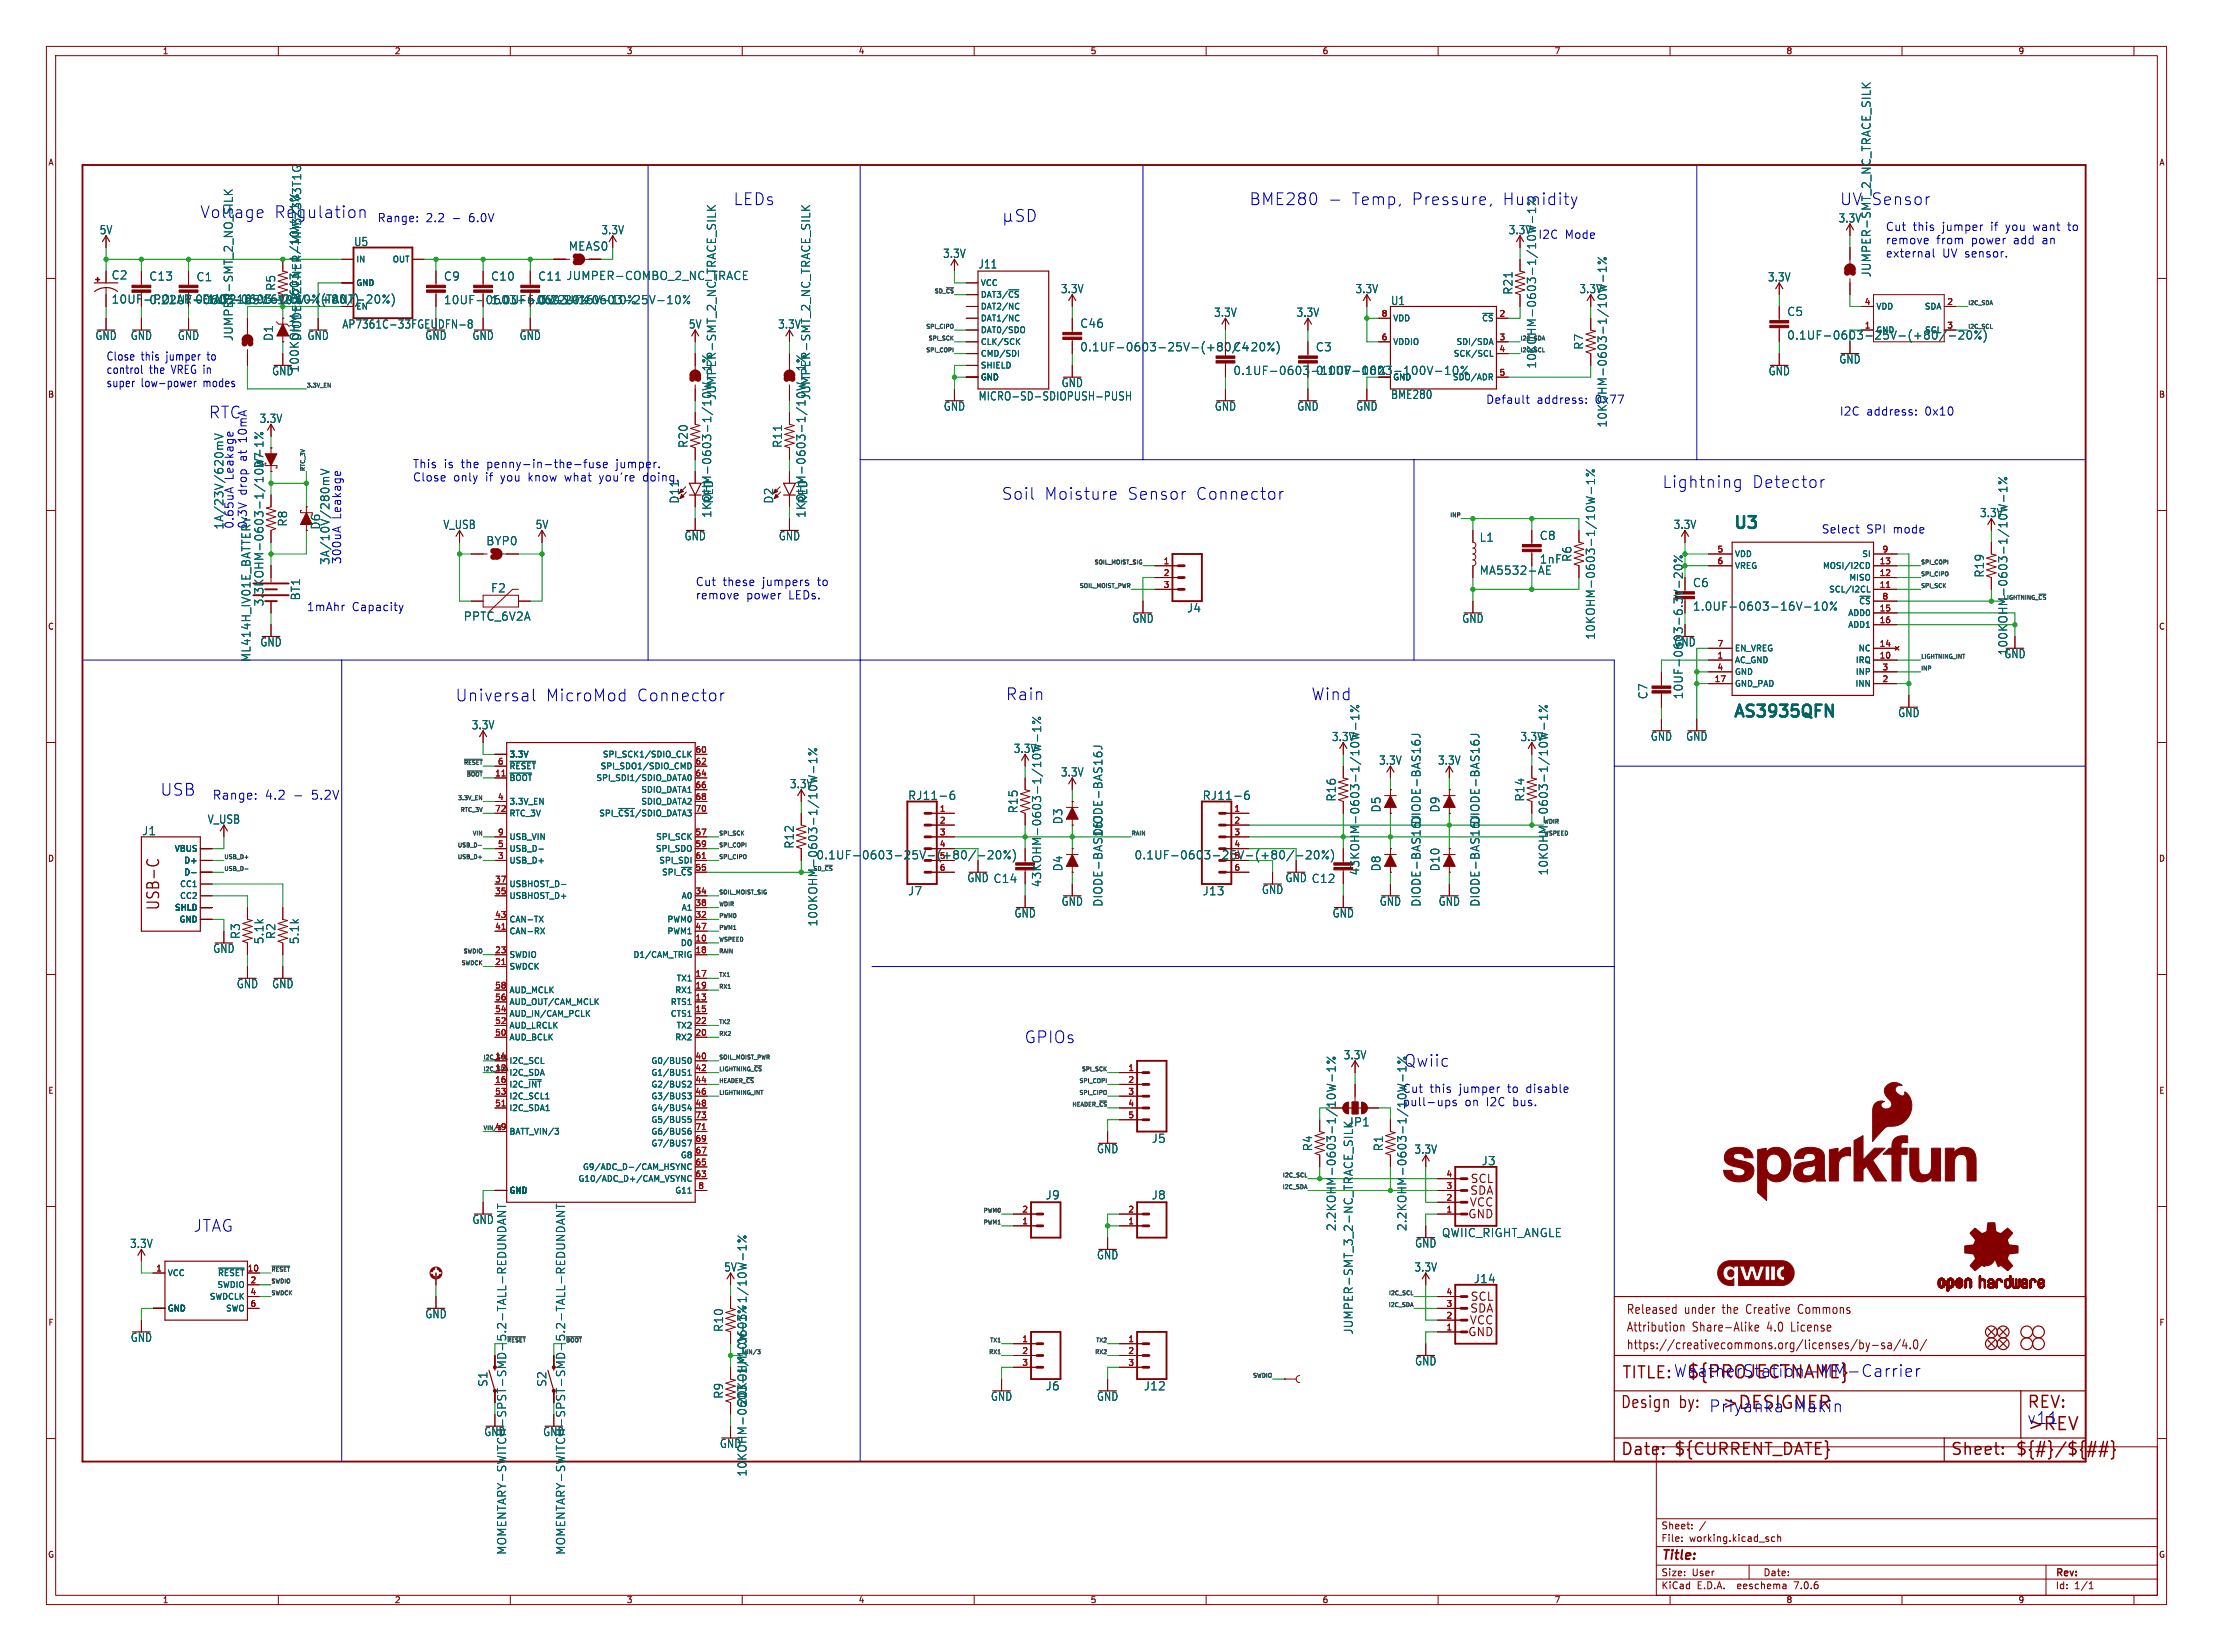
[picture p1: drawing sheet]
<svg xmlns="http://www.w3.org/2000/svg" width="477mm" height="356mm" viewBox="0 0 477 356" stroke-linecap="round" stroke-linejoin="round" font-family="sans-serif">
<defs><g id="words">
<g font-size="3.8" fill="#0000c2">
<text x="363.5" y="297.5">${PROJECTNAME}</text>
<text x="371.1" y="304.1">&gt;DESIGNER</text>
<text x="436.9" y="308.7">&gt;REV</text>
</g>
<g font-size="3.5" fill="#006464">
<text x="43.2" y="47.2">Voltage</text>
<text x="59.1" y="47.2">Regulation</text>
<text x="323.7" y="44.4">Humidity</text>
<text x="396.6" y="44.4">UV Sensor</text>
<text x="373.4" y="114.6">U3</text>
<text x="373.4" y="155.3">AS3935QFN</text>
<text x="302.7" y="230.1">Qwiic</text>
</g>
<g font-size="3.5" fill="#0000c2">
<text x="158.1" y="44.4">LEDs</text>
<text x="269.3" y="44.4">BME280</text>
<text x="291.2" y="44.4">Temp,</text>
<text x="304.1" y="44.4">Pressure,</text>
<text x="45" y="90.4">RTC</text>
<text x="215.9" y="107.9">Soil</text>
<text x="225.1" y="107.9">Moisture</text>
<text x="242.9" y="107.9">Sensor</text>
<text x="257.6" y="107.9">Connector</text>
<text x="358.3" y="105.4">Lightning</text>
<text x="377.6" y="105.4">Detector</text>
<text x="98.2" y="151.4">Universal</text>
<text x="117.6" y="151.4">MicroMod</text>
<text x="137.2" y="151.4">Connector</text>
<text x="216.8" y="151.1">Rain</text>
<text x="282.7" y="151.1">Wind</text>
<text x="34.6" y="171.7">USB</text>
<text x="220.8" y="225">GPIOs</text>
<text x="41.7" y="265.7">JTAG</text>
<text x="349.5" y="297.5">TITLE:WeatherStation-MM-Carrier</text>
<text x="362" y="303.8">by: Priyanka</text>
<text x="386.4" y="304.5">Makin</text>
<text x="436.9" y="307.1">v11</text>
</g>
<g font-size="3.5" fill="#840000">
<text x="34.7" y="196.3" transform="rotate(-90 34.7 196.3)">USB-C</text>
<text x="349.2" y="303.8">Design</text>
<text x="436.9" y="303.8">REV:</text>
<text x="349.2" y="314">Date:</text>
<text x="360.7" y="314">${CURRENT_DATE}</text>
<text x="420.4" y="314">Sheet:</text>
<text x="434.3" y="314">${#}/${##}</text>
</g>
<text font-size="2.8" fill="#840000" x="358" y="336.7">Title:</text>
<g font-size="2.7" fill="#0000c2">
<text x="45.7" y="172.5">Range:</text>
<text x="57" y="172.5">4.2</text>
<text x="67.1" y="172.5">5.2V</text>
</g>
<g font-size="2.7" fill="#840000">
<text x="350.5" y="287.2">Attribution</text>
<text x="350.5" y="283.4">Released</text>
<text x="363.1" y="283.4">under</text>
<text x="364.8" y="287.2">Share-Alike</text>
<text x="371.5" y="283.4">the</text>
<text x="376.9" y="283.4">Creative</text>
<text x="381.1" y="287.2">4.0</text>
<text x="386.5" y="287.2">License</text>
<text x="388.3" y="283.4">Commons</text>
<text x="350.5" y="291">https://creativecommons.org/licenses/by-sa/4.0/</text>
</g>
<g font-size="2.5" fill="#006464">
<text x="21.4" y="50.7">5V</text>
<text x="76.3" y="53.2">U5</text>
<text x="129.6" y="50.7">3.3V</text>
<text x="325.1" y="50.7">3.3V</text>
<text x="331.5" y="51.7">I2C</text>
<text x="396.3" y="48.1">3.3V</text>
<text x="122.5" y="54.2">MEAS0</text>
<text x="203.2" y="55.8">3.3V</text>
<text x="210.9" y="58.1">J11</text>
<text x="403.5" y="59.8" transform="rotate(-90 403.5 59.8)">JUMPER-SMT_2_NC_TRACE_SILK</text>
<text x="24" y="60.4">C2</text>
<text x="24" y="65.6">10UF-POLAR-EIA3216-16V-10%(TANT)</text>
<text x="32.1" y="60.7">C13</text>
<text x="32.1" y="65.8">0.22UF-0603-25V-10%</text>
<text x="42.3" y="60.8">C1</text>
<text x="59.5" y="62.7" transform="rotate(-90 59.5 62.7)">R5</text>
<text x="95.6" y="60.7">C9</text>
<text x="105.8" y="60.7">C10</text>
<text x="105.8" y="65.8">1.0UF-0603-16V-10%</text>
<text x="115.9" y="60.7">C11 JUMPER-COMBO_2_NC_TRACE</text>
<text x="115.9" y="65.8">0.22UF-0603-25V-10%</text>
<text x="228.6" y="63.4">3.3V</text>
<text x="292.1" y="63.4">3.3V</text>
<text x="299.8" y="65.9">U1</text>
<text x="326.2" y="63.6" transform="rotate(-90 326.2 63.6)">R21</text>
<text x="340.4" y="63.4">3.3V</text>
<text x="381" y="60.8">3.3V</text>
<text x="73.7" y="71">AP7361C-33FGEUDFN-8</text>
<text x="148.4" y="71">5V</text>
<text x="167.7" y="71">3.3V</text>
<text x="232.8" y="70.8">C46</text>
<text x="261.6" y="68.5">3.3V</text>
<text x="279.4" y="68.5">3.3V</text>
<text x="385.2" y="68.3">C5</text>
<text x="20.5" y="73.5">GND</text>
<text x="28.1" y="73.5">GND</text>
<text x="38.3" y="73.5">GND</text>
<text x="50.4" y="73.6" transform="rotate(-90 50.4 73.6)">JUMPER-SMT_2_NO_SILK</text>
<text x="59" y="73.6" transform="rotate(-90 59 73.6)">D1</text>
<text x="65.1" y="73.6" transform="rotate(-90 65.1 73.6)">DIODE-ZENER-MM3Z3V3T1G</text>
<text x="66.2" y="73.5">GND</text>
<text x="91.6" y="73.5">GND</text>
<text x="101.8" y="73.5">GND</text>
<text x="111.9" y="73.5">GND</text>
<text x="265.8" y="75.9">C4</text>
<text x="283.6" y="75.9">C3</text>
<text x="341.5" y="75.4" transform="rotate(-90 341.5 75.4)">R7</text>
<text x="385.2" y="73.4">0.1UF-0603-25V-(+80/-20%)</text>
<text x="58.6" y="81.1">GND</text>
<text x="64.6" y="80.4" transform="rotate(-90 64.6 80.4)">100KOHM-0603-1/10W-1%</text>
<text x="228.8" y="83.6">GND</text>
<text x="265.8" y="81">0.1UF-0603-100V-10%</text>
<text x="283.6" y="81">0.1UF-0603-100V-10%</text>
<text x="331.3" y="79.5" transform="rotate(-90 331.3 79.5)">10KOHM-0603-1/10W-1%</text>
<text x="381.2" y="81.1">GND</text>
<text x="396.4" y="78.5">GND</text>
<text x="154.5" y="86.3" transform="rotate(-90 154.5 86.3)">JUMPER-SMT_2_NC_TRACE_SILK</text>
<text x="174.9" y="86.3" transform="rotate(-90 174.9 86.3)">JUMPER-SMT_2_NC_TRACE_SILK</text>
<text x="203.4" y="88.7">GND</text>
<text x="210.9" y="86.5">MICRO-SD-SDIOPUSH-PUSH</text>
<text x="261.8" y="88.7">GND</text>
<text x="279.6" y="88.7">GND</text>
<text x="292.3" y="88.7">GND</text>
<text x="299.8" y="86.2">BME280</text>
<text x="343.9" y="87.2">0x77</text>
<text x="55.9" y="91.3">3.3V</text>
<text x="346.6" y="92.2" transform="rotate(-90 346.6 92.2)">10KOHM-0603-1/10W-1%</text>
<text x="148.4" y="96.6" transform="rotate(-90 148.4 96.6)">R20</text>
<text x="168.8" y="96.6" transform="rotate(-90 168.8 96.6)">R11</text>
<text x="50.5" y="103.5" transform="rotate(-90 50.5 103.5)">Leakage</text>
<text x="62.1" y="113.5" transform="rotate(-90 62.1 113.5)">R8</text>
<text x="146.5" y="108.6" transform="rotate(-90 146.5 108.6)">D11</text>
<text x="153.5" y="111.7" transform="rotate(-90 153.5 111.7)">1KOHM-0603-1/10W-1%</text>
<text x="153.9" y="108.6" transform="rotate(-90 153.9 108.6)">RED</text>
<text x="166.9" y="108.6" transform="rotate(-90 166.9 108.6)">D2</text>
<text x="173.8" y="111.7" transform="rotate(-90 173.8 111.7)">1KOHM-0603-1/10W-1%</text>
<text x="174.2" y="108.6" transform="rotate(-90 174.2 108.6)">RED</text>
<text x="426.7" y="111.6">3.3V</text>
<text x="48.4" y="114.2" transform="rotate(-90 48.4 114.2)">1A/23V/620mV</text>
<text x="50.5" y="114" transform="rotate(-90 50.5 114)">0.65uA</text>
<text x="53.3" y="114" transform="rotate(-90 53.3 114)">0.3V</text>
<text x="69.2" y="114.2" transform="rotate(-90 69.2 114.2)">D6</text>
<text x="95.5" y="114.2">V_USB</text>
<text x="104.8" y="117.7">BYP0</text>
<text x="115.4" y="114.2">5V</text>
<text x="147.5" y="116.6">GND</text>
<text x="167.8" y="116.6">GND</text>
<text x="318.9" y="116.9">L1</text>
<text x="331.8" y="116.6">C8</text>
<text x="360.7" y="114.2">3.3V</text>
<text x="71.2" y="121.8" transform="rotate(-90 71.2 121.8)">3A/10V/280mV</text>
<text x="318.9" y="124.1">MA5532-AE</text>
<text x="331.8" y="121.6">1nF</text>
<text x="338.9" y="121.2" transform="rotate(-90 338.9 121.2)">R6</text>
<text x="427.8" y="124.6" transform="rotate(-90 427.8 124.6)">R19</text>
<text x="57" y="130.7" transform="rotate(-90 57 130.7)">3.3KOHM-0603-1/10W-1%D7</text>
<text x="64.9" y="129.5" transform="rotate(-90 64.9 129.5)">BT1</text>
<text x="105.8" y="127.9">F2</text>
<text x="364.8" y="126.7">C6</text>
<text x="364.8" y="131.8">1.0UF-0603-16V-10%</text>
<text x="99.9" y="134">PPTC_6V2A</text>
<text x="244" y="134.4">GND</text>
<text x="255.8" y="132.2">J4</text>
<text x="315.1" y="134.4">GND</text>
<text x="344" y="137.9" transform="rotate(-90 344 137.9)">10KOHM-0603-1/10W-1%</text>
<text x="54.2" y="142.8" transform="rotate(-90 54.2 142.8)">ML414H_IV01E_BATTERY</text>
<text x="56" y="139.5">GND</text>
<text x="360.8" y="139.5">GND</text>
<text x="432" y="142">GND</text>
<text x="432.9" y="141.3" transform="rotate(-90 432.9 141.3)">100KOHM-0603-1/10W-1%</text>
<text x="355.3" y="150.8" transform="rotate(-90 355.3 150.8)">C7</text>
<text x="409.1" y="154.7">GND</text>
<text x="101.6" y="157.4">3.3V</text>
<text x="287" y="159.9">3.3V</text>
<text x="327.7" y="159.9">3.3V</text>
<text x="355.8" y="159.8">GND</text>
<text x="363.4" y="159.8">GND</text>
<text x="218.5" y="162.4">3.3V</text>
<text x="228.6" y="167.5">3.3V</text>
<text x="297.2" y="165">3.3V</text>
<text x="309.9" y="165">3.3V</text>
<text x="170.2" y="170.1">3.3V</text>
<text x="195.7" y="172.6">RJ11-6</text>
<text x="259.2" y="172.6">RJ11-6</text>
<text x="288.1" y="172.8" transform="rotate(-90 288.1 172.8)">R16</text>
<text x="328.8" y="172.8" transform="rotate(-90 328.8 172.8)">R14</text>
<text x="44.7" y="177.7">V_USB</text>
<text x="219.6" y="175.4" transform="rotate(-90 219.6 175.4)">R15</text>
<text x="229.2" y="177.7" transform="rotate(-90 229.2 177.7)">D3</text>
<text x="297.8" y="175.2" transform="rotate(-90 297.8 175.2)">D5</text>
<text x="306.4" y="177.7" transform="rotate(-90 306.4 177.7)">DIODE-BAS16J</text>
<text x="310.5" y="175.2" transform="rotate(-90 310.5 175.2)">D9</text>
<text x="319.1" y="177.7" transform="rotate(-90 319.1 177.7)">DIODE-BAS16J</text>
<text x="30.6" y="180.2">J1</text>
<text x="171.3" y="183" transform="rotate(-90 171.3 183)">R12</text>
<text x="175.9" y="185.4">0.1UF-0603-25V-(+80/-20%)</text>
<text x="237.8" y="180.2" transform="rotate(-90 237.8 180.2)">DIODE-BAS16J</text>
<text x="244.5" y="185.4">0.1UF-0603-25V-(+80/-20%)</text>
<text x="208.4" y="190.3">GND C14</text>
<text x="224.6" y="191.3" transform="rotate(-90 224.6 191.3)">43KOHM-0603-1/10W-1%</text>
<text x="229.2" y="187.9" transform="rotate(-90 229.2 187.9)">D4</text>
<text x="277" y="190.3">GND C12</text>
<text x="293.2" y="188.7" transform="rotate(-90 293.2 188.7)">43KOHM-0603-1/10W-1%</text>
<text x="297.8" y="187.9" transform="rotate(-90 297.8 187.9)">D8</text>
<text x="310.5" y="187.9" transform="rotate(-90 310.5 187.9)">D10</text>
<text x="333.9" y="188.7" transform="rotate(-90 333.9 188.7)">10KOHM-0603-1/10W-1%</text>
<text x="195.7" y="193.1">J7</text>
<text x="218.6" y="197.9">GND</text>
<text x="228.8" y="195.4">GND</text>
<text x="237.8" y="195.5" transform="rotate(-90 237.8 195.5)">DIODE-BAS16J</text>
<text x="259.2" y="193.1">J13</text>
<text x="271.9" y="192.8">GND</text>
<text x="287.2" y="197.9">GND</text>
<text x="297.3" y="195.4">GND</text>
<text x="306.4" y="195.5" transform="rotate(-90 306.4 195.5)">DIODE-BAS16J</text>
<text x="310" y="195.4">GND</text>
<text x="319.1" y="195.5" transform="rotate(-90 319.1 195.5)">DIODE-BAS16J</text>
<text x="51.9" y="202.4" transform="rotate(-90 51.9 202.4)">R3</text>
<text x="57" y="203.5" transform="rotate(-90 57 203.5)">5.1k</text>
<text x="59.5" y="202.4" transform="rotate(-90 59.5 202.4)">R2</text>
<text x="64.6" y="203.5" transform="rotate(-90 64.6 203.5)">5.1k</text>
<text x="176.4" y="199.7" transform="rotate(-90 176.4 199.7)">100KOHM-0603-1/10W-1%</text>
<text x="45.9" y="205.5">GND</text>
<text x="51" y="213.2">GND</text>
<text x="58.6" y="213.2">GND</text>
<text x="289.6" y="228.5">3.3V</text>
<text x="302.3" y="235.6">Cut</text>
<text x="302.3" y="238.5">pull-ups</text>
<text x="290.4" y="242.9">JP1</text>
<text x="236.4" y="248.7">GND</text>
<text x="248.2" y="246.5">J5</text>
<text x="283.1" y="248.2" transform="rotate(-90 283.1 248.2)">R4</text>
<text x="298.3" y="248.2" transform="rotate(-90 298.3 248.2)">R1</text>
<text x="304.8" y="248.8">3.3V</text>
<text x="319.3" y="251.3">J3</text>
<text x="101.8" y="264">GND</text>
<text x="225.3" y="258.7">J9</text>
<text x="248.2" y="258.7">J8</text>
<text x="28" y="269.1">3.3V</text>
<text x="288.1" y="265.4" transform="rotate(-90 288.1 265.4)">2.2KOHM-0603-1/10W-1%</text>
<text x="303.4" y="265.4" transform="rotate(-90 303.4 265.4)">2.2KOHM-0603-1/10W-1%</text>
<text x="305" y="269">GND</text>
<text x="310.7" y="266.8">QWIIC_RIGHT_ANGLE</text>
<text x="156" y="274.2">5V</text>
<text x="236.4" y="271.6">GND</text>
<text x="304.8" y="274.2">3.3V</text>
<text x="317.6" y="276.7">J14</text>
<text x="91.6" y="284.3">GND</text>
<text x="156.1" y="287.1" transform="rotate(-90 156.1 287.1)">R10</text>
<text x="291.8" y="287.6" transform="rotate(-90 291.8 287.6)">JUMPER-SMT_3_2-NC_TRACE_SILK</text>
<text x="28.1" y="289.4">GND</text>
<text x="105.3" y="298.9" transform="rotate(-90 105.3 298.9)">S1</text>
<text x="118" y="298.9" transform="rotate(-90 118 298.9)">S2</text>
<text x="225.3" y="299.8">J6</text>
<text x="246.5" y="299.8">J12</text>
<text x="305" y="294.4">GND</text>
<text x="156.1" y="301.5" transform="rotate(-90 156.1 301.5)">R9</text>
<text x="161.1" y="303" transform="rotate(-90 161.1 303)">20KOHM-0603-1/10W-1%</text>
<text x="213.5" y="302.1">GND</text>
<text x="236.4" y="302.1">GND</text>
<text x="104.3" y="309.7">GND</text>
<text x="117" y="309.7">GND</text>
<text x="155.1" y="312.2">GND</text>
<text x="161.1" y="318.3" transform="rotate(-90 161.1 318.3)">10KOHM-0603-1/10W-1%</text>
</g>
<g font-size="2.5" fill="#0000c2">
<text x="81.3" y="48">Range:</text>
<text x="91.7" y="48">2.2</text>
<text x="101.1" y="48">6.0V</text>
<text x="337.3" y="51.7">Mode</text>
<text x="406.4" y="49.9">Cut</text>
<text x="406.4" y="52.8">remove</text>
<text x="412.3" y="49.9">this</text>
<text x="417.3" y="52.8">from</text>
<text x="418.6" y="49.9">jumper</text>
<text x="424.9" y="52.8">power</text>
<text x="429.1" y="49.9">if</text>
<text x="432.5" y="49.9">you</text>
<text x="434.1" y="52.8">add</text>
<text x="438.5" y="49.9">want</text>
<text x="440.3" y="52.8">an</text>
<text x="446" y="49.9">to</text>
<text x="406.4" y="55.6">external</text>
<text x="418.6" y="55.6">UV sensor.</text>
<text x="22.9" y="77.8">Close</text>
<text x="30.4" y="77.8">this</text>
<text x="35.8" y="77.8">jumper</text>
<text x="44.8" y="77.8">to</text>
<text x="22.9" y="80.7">control</text>
<text x="22.9" y="83.6">super</text>
<text x="30.4" y="83.6">low-power</text>
<text x="32.2" y="80.7">the</text>
<text x="37" y="80.7">VREG in</text>
<text x="43.8" y="83.6">modes</text>
<text x="320.3" y="87.2">Default</text>
<text x="331.2" y="87.2">address:</text>
<text x="396.5" y="89.8">I2C</text>
<text x="402.3" y="89.8">address:</text>
<text x="414.9" y="89.8">0x10</text>
<text x="53.3" y="95.4" transform="rotate(-90 53.3 95.4)">10mA</text>
<text x="53.3" y="99.5" transform="rotate(-90 53.3 99.5)">at</text>
<text x="88.9" y="101">This</text>
<text x="95.6" y="101">is</text>
<text x="99.3" y="101">the</text>
<text x="105" y="101">penny-in-the-fuse</text>
<text x="132.9" y="101">jumper.</text>
<text x="53.3" y="106.8" transform="rotate(-90 53.3 106.8)">drop</text>
<text x="88.9" y="103.9">Close</text>
<text x="97.6" y="103.9">only</text>
<text x="104.6" y="103.9">if</text>
<text x="107.9" y="103.9">you</text>
<text x="113.9" y="103.9">know</text>
<text x="121.9" y="103.9">what</text>
<text x="129.5" y="103.9">you're</text>
<text x="139" y="103.9">doing.</text>
<text x="73.7" y="112" transform="rotate(-90 73.7 112)">Leakage</text>
<text x="392.6" y="115.2">Select</text>
<text x="402.3" y="115.2">SPI</text>
<text x="408.1" y="115.2">mode</text>
<text x="73.7" y="121.7" transform="rotate(-90 73.7 121.7)">300uA</text>
<text x="66" y="131.8">1mAhr</text>
<text x="75.8" y="131.8">Capacity</text>
<text x="149.9" y="126.4">Cut</text>
<text x="149.9" y="129.3">remove</text>
<text x="155.7" y="126.4">these</text>
<text x="160.8" y="129.3">power</text>
<text x="164.3" y="126.4">jumpers</text>
<text x="170" y="129.3">LEDs.</text>
<text x="176.2" y="126.4">to</text>
<text x="308.1" y="235.6">this</text>
<text x="314.5" y="235.6">jumper</text>
<text x="315.7" y="238.5">on</text>
<text x="320.3" y="238.5">I2C</text>
<text x="325" y="235.6">to</text>
<text x="326.1" y="238.5">bus.</text>
<text x="329.1" y="235.6">disable</text>
</g>
<text font-size="2.5" fill="#009600" x="42" y="65.6">0.1UF-0603-25V-(+80/-20%)</text>
<g font-size="2.5" fill="#840000">
<text x="95.6" y="65.8">10UF-0603-6.3V-20%</text>
<text x="232.8" y="75.9">0.1UF-0603-25V-(+80/-20%)</text>
<text x="362.9" y="150.8" transform="rotate(-90 362.9 150.8)">10UF-0603-6.3V-20%</text>
<text x="316.8" y="257.8">SDA</text>
<text x="316.8" y="255.2">SCL</text>
<text x="316.3" y="262.8">GND</text>
<text x="316.7" y="260.3">VCC</text>
<text x="316.8" y="280.6">SCL</text>
<text x="316.7" y="285.7">VCC</text>
<text x="316.8" y="283.2">SDA</text>
<text x="316.3" y="288.2">GND</text>
<text x="109.3" y="335.1" transform="rotate(-90 109.3 335.1)">MOMENTARY-SWITCH-SPST-SMD-5.2-TALL-REDUNDANT</text>
<text x="122" y="335.1" transform="rotate(-90 122 335.1)">MOMENTARY-SWITCH-SPST-SMD-5.2-TALL-REDUNDANT</text>
</g>
<g font-size="2.1" fill="#840000">
<text x="358" y="329.8">Sheet:</text>
<text x="358" y="332.5">File:</text>
<text x="364.1" y="332.5">working.kicad_sch</text>
<text x="358" y="339.9">Size:</text>
<text x="364.7" y="339.9">User</text>
<text x="380" y="339.9">Date:</text>
<text x="443" y="340.1">Rev:</text>
<text x="358" y="342.7">KiCad</text>
<text x="365.8" y="342.7">E.D.A.</text>
<text x="374.7" y="342.7">eeschema</text>
<text x="387" y="342.7">7.0.6</text>
<text x="443" y="342.7">Id:</text>
<text x="447.1" y="342.7">1/1</text>
</g>
<g font-size="1.8" fill="#840000">
<text x="35" y="11.9">1</text>
<text x="85" y="11.9">2</text>
<text x="135" y="11.9">3</text>
<text x="185" y="11.9">4</text>
<text x="235" y="11.9">5</text>
<text x="285" y="11.9">6</text>
<text x="335" y="11.9">7</text>
<text x="385" y="11.9">8</text>
<text x="435" y="11.9">9</text>
<text x="10.3" y="35.9">A</text>
<text x="465.4" y="35.9">A</text>
<text x="10.3" y="85.9">B</text>
<text x="465.3" y="85.9">B</text>
<text x="10.3" y="135.9">C</text>
<text x="465.3" y="135.9">C</text>
<text x="10.3" y="185.9">D</text>
<text x="465.3" y="185.9">D</text>
<text x="10.3" y="235.9">E</text>
<text x="465.4" y="235.9">E</text>
<text x="10.3" y="285.9">F</text>
<text x="465.4" y="285.9">F</text>
<text x="10.3" y="335.9">G</text>
<text x="465.3" y="335.9">G</text>
<text x="35" y="345.7">1</text>
<text x="85" y="345.7">2</text>
<text x="135" y="345.7">3</text>
<text x="185" y="345.7">4</text>
<text x="235" y="345.7">5</text>
<text x="285" y="345.7">6</text>
<text x="335" y="345.7">7</text>
<text x="385" y="345.7">8</text>
<text x="435" y="345.7">9</text>
</g>
<g font-size="1.8" fill="#006464">
<text x="76.7" y="56.7">IN</text>
<text x="84.6" y="56.7">OUT</text>
<text x="76.7" y="61.8">GND</text>
<text x="211.3" y="64.4">DAT3/~{CS}</text>
<text x="211.3" y="61.8">VCC</text>
<text x="76.7" y="66.9">EN</text>
<text x="211.3" y="69.4">DAT1/NC</text>
<text x="211.3" y="66.9">DAT2/NC</text>
<text x="211.3" y="72">DAT0/SDO</text>
<text x="300.2" y="69.4">VDD</text>
<text x="319.4" y="69.4">~{CS}</text>
<text x="404.4" y="72">GND</text>
<text x="404.4" y="66.9">VDD</text>
<text x="414.8" y="66.9">SDA</text>
<text x="414.9" y="72">SCL</text>
<text x="211.3" y="77.1">CMD/SDI</text>
<text x="211.3" y="74.5">CLK/SCK</text>
<text x="300.2" y="74.5">VDDIO</text>
<text x="313.3" y="77.1">SCK/SCL</text>
<text x="313.9" y="74.5">SDI/SDA</text>
<text x="211.3" y="79.6">SHIELD</text>
<text x="211.3" y="82.1">GND</text>
<text x="300.2" y="82.1">GND</text>
<text x="313.1" y="82.1">SDO/ADR</text>
<text x="373.9" y="120.2">VDD</text>
<text x="373.9" y="122.8">VREG</text>
<text x="392.9" y="122.8">MOSI/I2CD</text>
<text x="398.6" y="125.3">MISO</text>
<text x="401.3" y="120.2">SI</text>
<text x="394.2" y="127.9">SCL/I2CL</text>
<text x="400.7" y="130.4">~{CS}</text>
<text x="398.3" y="132.9">ADD0</text>
<text x="398.3" y="135.5">ADD1</text>
<text x="373.9" y="143.1">AC_GND</text>
<text x="373.9" y="140.6">EN_VREG</text>
<text x="399.9" y="143.1">IRQ</text>
<text x="400.5" y="140.6">NC</text>
<text x="373.9" y="148.2">GND_PAD</text>
<text x="373.9" y="145.6">GND</text>
<text x="399.9" y="148.2">INN</text>
<text x="399.9" y="145.6">INP</text>
<text x="109.7" y="163.4">3.3V</text>
<text x="109.7" y="166">~{RESET}</text>
<text x="129.4" y="166">SPI_SDO1/SDIO_CMD</text>
<text x="129.9" y="163.4">SPI_SCK1/SDIO_CLK</text>
<text x="109.7" y="168.5">~{BOOT}</text>
<text x="109.7" y="173.6">3.3V_EN</text>
<text x="128.5" y="168.5">SPI_SDI1/SDIO_DATA0</text>
<text x="138.1" y="171">SDIO_DATA1</text>
<text x="138.1" y="173.6">SDIO_DATA2</text>
<text x="109.7" y="176.1">RTC_3V</text>
<text x="129.1" y="176.1">SPI_~{CS1}/SDIO_DATA3</text>
<text x="37.6" y="183.7">VBUS</text>
<text x="109.7" y="183.7">USB_D-</text>
<text x="109.7" y="181.2">USB_VIN</text>
<text x="141.3" y="183.7">SPI_SDO</text>
<text x="141.3" y="181.2">SPI_SCK</text>
<text x="202.5" y="182.6">4</text>
<text x="202.5" y="185.2">5</text>
<text x="38.7" y="191.4">CC1</text>
<text x="39.6" y="186.3">D+</text>
<text x="39.6" y="188.8">D-</text>
<text x="109.7" y="186.3">USB_D+</text>
<text x="109.7" y="191.4">USBHOST_D-</text>
<text x="142" y="186.3">SPI_SDI</text>
<text x="142.6" y="188.8">SPI_~{CS}</text>
<text x="37.6" y="196.4">SHLD</text>
<text x="38.7" y="193.9">CC2</text>
<text x="109.7" y="193.9">USBHOST_D+</text>
<text x="146.9" y="193.9">A0</text>
<text x="146.9" y="196.4">A1</text>
<text x="38.6" y="199">GND</text>
<text x="109.7" y="201.5">CAN-RX</text>
<text x="109.7" y="199">CAN-TX</text>
<text x="143.8" y="199">PWM0</text>
<text x="143.8" y="201.5">PWM1</text>
<text x="109.7" y="209.1">SWDCK</text>
<text x="109.7" y="206.6">SWDIO</text>
<text x="136.4" y="206.6">D1/CAM_TRIG</text>
<text x="146.7" y="204.1">D0</text>
<text x="109.7" y="214.2">AUD_MCLK</text>
<text x="145.5" y="214.2">RX1</text>
<text x="145.8" y="211.7">TX1</text>
<text x="109.7" y="221.8">AUD_LRCLK</text>
<text x="109.7" y="219.3">AUD_IN/CAM_PCLK</text>
<text x="109.7" y="216.8">AUD_OUT/CAM_MCLK</text>
<text x="144.5" y="216.8">RTS1</text>
<text x="144.5" y="219.3">CTS1</text>
<text x="145.8" y="221.8">TX2</text>
<text x="109.7" y="224.4">AUD_BCLK</text>
<text x="145.5" y="224.4">RX2</text>
<text x="109.7" y="232">I2C_SDA</text>
<text x="109.7" y="229.5">I2C_SCL</text>
<text x="140.3" y="229.5">G0/BUS0</text>
<text x="140.3" y="232">G1/BUS1</text>
<text x="109.7" y="234.5">I2C_~{INT}</text>
<text x="109.7" y="239.6">I2C_SDA1</text>
<text x="109.7" y="237.1">I2C_SCL1</text>
<text x="140.3" y="234.5">G2/BUS2</text>
<text x="140.3" y="237.1">G3/BUS3</text>
<text x="140.3" y="239.6">G4/BUS4</text>
<text x="109.7" y="244.7">BATT_VIN/3</text>
<text x="140.3" y="244.7">G6/BUS6</text>
<text x="140.3" y="242.2">G5/BUS5</text>
<text x="140.3" y="247.2">G7/BUS7</text>
<text x="146.7" y="249.8">G8</text>
<text x="109.7" y="257.4">GND</text>
<text x="124.6" y="254.9">G10/ADC_D+/CAM_VSYNC</text>
<text x="125.6" y="252.3">G9/ADC_D-/CAM_HSYNC</text>
<text x="145.5" y="257.4">G11</text>
<text x="36.1" y="275.2">VCC</text>
<text x="46.9" y="275.2">~{RESET}</text>
<text x="45.1" y="280.3">SWDCLK</text>
<text x="46.8" y="277.7">SWDIO</text>
<text x="36.1" y="282.8">GND</text>
<text x="48.6" y="282.8">SWO</text>
</g>
<g font-size="1.8" fill="#a90000">
<text x="401.9" y="65.8">4</text>
<text x="419.7" y="65.8">2</text>
<text x="297.7" y="68.3">8</text>
<text x="323.1" y="68.3">2</text>
<text x="401.9" y="70.9">1</text>
<text x="419.7" y="70.9">3</text>
<text x="297.7" y="73.4">6</text>
<text x="323.1" y="73.4">3</text>
<text x="323.1" y="75.9">4</text>
<text x="323.1" y="81">5</text>
<text x="370.1" y="119.1">5</text>
<text x="405.7" y="119.1">9</text>
<text x="250.8" y="121.7">1</text>
<text x="250.8" y="124.2">2</text>
<text x="370.1" y="121.7">6</text>
<text x="405.1" y="124.2">12</text>
<text x="405.1" y="121.7">13</text>
<text x="250.8" y="126.7">3</text>
<text x="405.1" y="126.7">11</text>
<text x="405.1" y="131.8">15</text>
<text x="405.7" y="129.3">8</text>
<text x="405.1" y="134.4">16</text>
<text x="370.1" y="142">1</text>
<text x="370.1" y="139.4">7</text>
<text x="405.1" y="142">10</text>
<text x="405.1" y="139.4">14</text>
<text x="369.5" y="147.1">17</text>
<text x="370.1" y="144.5">4</text>
<text x="405.7" y="147.1">2</text>
<text x="405.7" y="144.5">3</text>
<text x="106.6" y="167.4">11</text>
<text x="107.2" y="164.8">6</text>
<text x="149.8" y="162.3">60</text>
<text x="149.8" y="164.8">62</text>
<text x="149.8" y="167.4">64</text>
<text x="107.2" y="172.5">4</text>
<text x="149.8" y="169.9">66</text>
<text x="149.8" y="172.5">68</text>
<text x="106.6" y="175">72</text>
<text x="149.8" y="175">70</text>
<text x="202.5" y="175">1</text>
<text x="202.5" y="177.5">2</text>
<text x="266" y="175">1</text>
<text x="266" y="177.5">2</text>
<text x="107.2" y="185.2">3</text>
<text x="107.2" y="182.6">5</text>
<text x="107.2" y="180.1">9</text>
<text x="149.8" y="180.1">57</text>
<text x="149.8" y="182.6">59</text>
<text x="149.8" y="185.2">61</text>
<text x="202.5" y="180.1">3</text>
<text x="266" y="180.1">3</text>
<text x="266" y="182.6">4</text>
<text x="266" y="185.2">5</text>
<text x="106.6" y="190.2">37</text>
<text x="149.8" y="187.7">55</text>
<text x="202.5" y="187.7">6</text>
<text x="266" y="187.7">6</text>
<text x="106.6" y="192.8">35</text>
<text x="106.6" y="197.9">43</text>
<text x="149.8" y="197.9">32</text>
<text x="149.8" y="192.8">34</text>
<text x="149.8" y="195.3">38</text>
<text x="106.6" y="200.4">41</text>
<text x="149.8" y="202.9">10</text>
<text x="149.8" y="200.4">47</text>
<text x="106.6" y="208">21</text>
<text x="106.6" y="205.5">23</text>
<text x="149.8" y="205.5">18</text>
<text x="106.6" y="215.6">56</text>
<text x="106.6" y="213.1">58</text>
<text x="149.8" y="215.6">13</text>
<text x="149.8" y="210.6">17</text>
<text x="149.8" y="213.1">19</text>
<text x="106.6" y="220.7">52</text>
<text x="106.6" y="218.2">54</text>
<text x="149.8" y="218.2">15</text>
<text x="149.8" y="220.7">22</text>
<text x="106.6" y="223.3">50</text>
<text x="149.8" y="223.3">20</text>
<text x="106.6" y="230.9">12</text>
<text x="106.6" y="228.3">14</text>
<text x="106.6" y="233.4">16</text>
<text x="149.8" y="228.3">40</text>
<text x="149.8" y="230.9">42</text>
<text x="149.8" y="233.4">44</text>
<text x="243.1" y="230.9">1</text>
<text x="243.1" y="233.4">2</text>
<text x="106.6" y="238.5">51</text>
<text x="106.6" y="236">53</text>
<text x="149.8" y="236">46</text>
<text x="149.8" y="238.5">48</text>
<text x="243.1" y="236">3</text>
<text x="243.1" y="238.5">4</text>
<text x="106.6" y="243.6">49</text>
<text x="149.8" y="243.6">71</text>
<text x="149.8" y="241">73</text>
<text x="243.1" y="241">5</text>
<text x="149.8" y="251.2">65</text>
<text x="149.8" y="248.7">67</text>
<text x="149.8" y="246.1">69</text>
<text x="149.8" y="253.7">63</text>
<text x="150.4" y="256.3">8</text>
<text x="311.7" y="256.3">3</text>
<text x="311.7" y="253.7">4</text>
<text x="220.3" y="263.9">1</text>
<text x="220.3" y="261.4">2</text>
<text x="243.1" y="263.9">1</text>
<text x="243.1" y="261.4">2</text>
<text x="311.7" y="261.4">1</text>
<text x="311.7" y="258.8">2</text>
<text x="33.6" y="274.1">1</text>
<text x="53.3" y="274.1">10</text>
<text x="53.9" y="276.6">2</text>
<text x="53.9" y="279.1">4</text>
<text x="53.9" y="281.7">6</text>
<text x="311.7" y="281.7">3</text>
<text x="311.7" y="279.1">4</text>
<text x="311.7" y="286.8">1</text>
<text x="311.7" y="284.2">2</text>
<text x="220.3" y="289.3">1</text>
<text x="220.3" y="291.8">2</text>
<text x="243.1" y="289.3">1</text>
<text x="243.1" y="291.8">2</text>
<text x="220.3" y="294.4">3</text>
<text x="243.1" y="294.4">3</text>
</g>
<g font-size="1.2" fill="#0f0f0f">
<text x="201.3" y="63.3">SD_~{CS}</text>
<text x="424.2" y="65.8">I2C_SDA</text>
<text x="199.5" y="70.9">SPI_CIPO</text>
<text x="199.5" y="76">SPI_COPI</text>
<text x="200" y="73.4">SPI_SCK</text>
<text x="66" y="83.6">3.3V_EN</text>
<text x="65.8" y="101.6" transform="rotate(-90 65.8 101.6)">RTC_3V</text>
<text x="312.4" y="111.5">INP</text>
<text x="235.8" y="121.7">SOIL_MOIST_SIG</text>
<text x="414" y="124.2">SPI_CIPO</text>
<text x="414" y="121.7">SPI_COPI</text>
<text x="232.6" y="126.8">SOIL_MOIST_PWR</text>
<text x="414" y="126.8">SPI_SCK</text>
<text x="431.8" y="129.3">LIGHTNING_~{CS}</text>
<text x="414" y="142">LIGHTNING_INT</text>
<text x="414" y="144.5">INP</text>
<text x="99.8" y="164.9">~{RESET}</text>
<text x="100.4" y="167.4">~{BOOT}</text>
<text x="98.6" y="172.5">3.3V_EN</text>
<text x="99.1" y="175">RTC_3V</text>
<text x="332.7" y="177.6">WDIR</text>
<text x="48.3" y="185.2">USB_D+</text>
<text x="98.5" y="185.2">USB_D+</text>
<text x="98.5" y="182.6">USB_D-</text>
<text x="101.7" y="180.1">VIN</text>
<text x="154.9" y="182.6">SPI_COPI</text>
<text x="154.9" y="185.2">SPI_CIPO</text>
<text x="154.9" y="180.1">SPI_SCK</text>
<text x="243.8" y="180.1">RAIN</text>
<text x="332.7" y="180.1">WSPEED</text>
<text x="48.3" y="187.7">USB_D-</text>
<text x="175.3" y="187.7">SD_~{CS}</text>
<text x="154.9" y="192.8">SOIL_MOIST_SIG</text>
<text x="154.9" y="195.3">WDIR</text>
<text x="154.9" y="197.9">PWM0</text>
<text x="154.9" y="203">WSPEED</text>
<text x="154.9" y="200.4">PWM1</text>
<text x="99.3" y="208">SWDCK</text>
<text x="99.8" y="205.5">SWDIO</text>
<text x="154.9" y="205.5">RAIN</text>
<text x="154.9" y="210.6">TX1</text>
<text x="154.9" y="213.1">RX1</text>
<text x="154.9" y="220.7">TX2</text>
<text x="154.9" y="223.3">RX2</text>
<text x="104.1" y="230.9">I2C_SDA</text>
<text x="104.1" y="228.4">I2C_SCL</text>
<text x="154.9" y="230.9">LIGHTNING_~{CS}</text>
<text x="154.9" y="228.4">SOIL_MOIST_PWR</text>
<text x="154.9" y="233.4">HEADER_~{CS}</text>
<text x="232.5" y="233.4">SPI_COPI</text>
<text x="233" y="230.9">SPI_SCK</text>
<text x="154.9" y="236">LIGHTNING_INT</text>
<text x="231" y="238.5">HEADER_~{CS}</text>
<text x="232.5" y="236">SPI_CIPO</text>
<text x="104.1" y="243.6">VIN/3</text>
<text x="276.3" y="256.3">I2C_SDA</text>
<text x="276.4" y="253.8">I2C_SCL</text>
<text x="211.9" y="261.4">PWM0</text>
<text x="211.9" y="263.9">PWM1</text>
<text x="58.4" y="274.1">~{RESET}</text>
<text x="58.4" y="276.6">SWDIO</text>
<text x="58.4" y="279.2">SWDCK</text>
<text x="299.2" y="281.7">I2C_SDA</text>
<text x="299.2" y="279.2">I2C_SCL</text>
<text x="213" y="291.9">RX1</text>
<text x="213.3" y="289.3">TX1</text>
<text x="235.9" y="291.9">RX2</text>
<text x="236.1" y="289.3">TX2</text>
<text x="269.9" y="296.9">SWDIO</text>
</g>
<g font-size="1.2" fill="#006464">
<text x="424.2" y="70.9">I2C_SCL</text>
<text x="327.7" y="76">I2C_SCL</text>
<text x="327.7" y="73.4">I2C_SDA</text>
<text x="109.2" y="289.3">~{RESET}</text>
<text x="121.9" y="289.3">~{BOOT}</text>
<text x="160" y="291.9">VIN/3</text>
</g>
</g></defs>
<g fill="none" stroke="#840000" stroke-width=".22">
<path d="M10 10h457v335.8h-457zM12 12h453v331.8h-453zM60 10v2M110 10v2M160 10v2M210 10v2M260 10v2M310 10v2M360 10v2M410 10v2M460 10v2M10 60h2"/>
<path d="M22.9 50.8v2.5M22.9 58.4v2.6M30.5 58.4v3.1M40.6 58.4v3.1M61 55.9v2.5l1 .3-2.1 .6 2.1 .6-2.1 .7 2.1 .6-2.1 .6 2.1 .7-2.1 .6M73.7 55.9h2.5M88.9 55.9h2.5M94 58.4v3.1M104.1 58.4v3.1M114.3 58.4v3.1M119.4 55.9h3.4M126.1 55.9h3.4"/>
<path d="M132.1 50.8v2.5M205.7 55.9v2.5M327.7 50.8v2.5M327.7 55.9v2.5l1 .3-2.1 .6 2.1 .6-2.1 .7 2.1 .6-2.1 .6 2.1 .7-2.1 .6 1.1 .4v2.5M398.8 48.3v2.5M398.8 53.3v3.5M465 60h2M22.9 62v4M22.9 68.6v2.5M30.5 68.6v2.5M40.6 68.6v2.5M53.3 68.6v3.4"/>
<path d="M53.3 75.3v3.4M59.6 69.3l.5 .5h1.7l.6 .6M61 73.7h.1M61 68.6h.1M61 68.6v1.2M61 72.4v1.3M61 76.2v2.5M68.6 68.6v2.5M73.7 61h2.5M73.7 66h2.5M94 63v3M104.1 63v.5"/>
<path d="M104.1 68.6v2.5M114.3 63v.5M114.3 68.6v2.5M149.9 71.1v2.6M149.9 76.2v3.4M170.2 71.1v2.6M170.2 76.2v3.4M208.3 61h2.5M208.3 66h2.5M208.3 78.7h2.5M208.3 63.5h2.5M208.3 68.6h2.5"/>
<path d="M208.3 76.2h2.5M208.3 71.1h2.5M208.3 73.7h2.5M231.1 63.5v2.5M231.1 68.6v3M231.1 73.2v3M231.1 78.7v2.6M264.2 68.6v2.5M264.2 78.2v3.1M281.9 68.6v2.5M281.9 73.7v3M281.9 78.2v.5"/>
<path d="M294.6 63.5v2.5M297.2 68.6h2.5M297.2 73.7h2.5M322.6 68.6h2.5M322.6 76.2h2.5M322.6 73.7h2.5M342.9 63.5v2.5M342.9 68.6v2.5l1 .3-2 .6 2 .6-2 .7 2 .6-2 .6 2 .7-2 .6 1 .4v2.5M383.5 61v2.5M383.5 66v3.1M383.5 70.6v3.1M383.5 76.2v2.5"/>
<path d="M398.8 60.1v3.4M398.8 73.7v2.5M401.3 66h2.6M403.9 63.5h15.2v10.2h-15.2zM419.1 66h2.5M419.1 71.1h2.5M58.4 96.5h.1M58.4 91.4v2.6M58.4 96.5v1.3M149.9 82.9v3.5M149.9 88.9v2.5l1 .3-2.1 .6 2.1 .7-2.1 .6 2.1 .6-2.1 .7 2.1 .6-2.1 .6 1.1 .4v2.6M170.2 82.9v3.5"/>
<path d="M170.2 88.9v2.5l1 .3-2 .6 2 .7-2 .6 2 .6-2 .7 2 .6-2 .6 1 .4v2.6M205.7 83.8v2.6M208.3 81.3h2.5M264.2 83.8v2.6M281.9 83.8v2.6M294.6 83.8v2.6M322.6 81.3h2.5M10 110h2M57.1 100.3h2.6v.5h-.3M58.4 101.6h.1M58.4 100.3v1.3M58.4 106.7v2.5l-1 .3 2 .6-2 .6 2 .7-2 .6 2 .6-2 .7 2 .6-1 .4v2.5"/>
<path d="M65 110h-.2v.5h2.5M66 114.3h.1M66 109.2h.1M66 109.2v1.3M66 113v1.3M99.1 114.3v2.5M101.6 119.4h3.4M108.3 119.4h3.5M116.8 114.3v2.5M147.8 104.9l-1.4 1.4M148 106l-1.4 1.4M149.9 101.6v2.5"/>
<path d="M149.9 106.7v2.5M149.9 111.8v2.5M168.1 104.9l-1.3 1.4M168.3 106l-1.4 1.4M170.2 101.6v2.5M170.2 106.7v2.5M170.2 111.8v2.5M317.5 114.3v2.5l.4 .2 .2 .5-.2 .4-.4 .2 .4 .2 .2 .4-.2 .5-.4 .2 .4 .2 .2 .4-.2 .5-.4 .1 .4 .2 .2 .5-.2 .4-.4 .2v2.6M330.2 114.3v3M330.2 118.9v3M340.4 114.3v2.5l1 .3-2.1 .6 2.1 .7-2.1 .6 2.1 .6-2.1 .7 2.1 .6-2.1 .6 1.1 .4v2.6M363.2 114.3v2.5"/>
<path d="M368.3 119.4h5.1M403.9 119.4h5M429.3 111.8v2.5M429.3 116.8v2.6l1 .2-2.1 .7 2.1 .6-2.1 .6 2.1 .7-2.1 .6 2.1 .6-2.1 .7 1.1 .4v2.5M465 110h2M58.4 121.9v3.6M58.4 129.5v2.6M58.4 134.6v2.6M101.6 129.5h2.5M104.1 128.3h7.7v2.5h-7.7zM111.8 127h-1.3l-5.3 5.1M111.8 129.5h2.5"/>
<path d="M246.4 129.5v2.6M248.9 127h5.1M248.9 124.5h5.1M248.9 121.9h5.1M317.5 129.5v2.6M363.2 124.5v2.5M368.3 121.9h5.1M368.3 139.7h5.1M403.9 127h5M403.9 129.5h5M403.9 124.5h5M403.9 121.9h5"/>
<path d="M403.9 139.7h5M403.9 132.1h5M403.9 134.6h5M408.6 139.3l.7 .8M409.3 139.3l-.7 .8M434.3 137.2v2.5M10 160h2M104.1 157.5v2.5M358.1 144.8v3M358.1 149.4v3M358.1 154.9v2.6M365.8 154.9v2.6"/>
<path d="M368.3 142.2h5.1M368.3 147.3h5.1M368.3 144.8h5.1M403.9 142.2h5M403.9 147.3h5M403.9 144.8h5M411.5 149.9v2.5M465 160h2M48.3 177.8v2.5M106.7 175.3h2.5M106.7 167.6h2.5M106.7 162.6h2.5"/>
<path d="M106.7 172.7h2.5M106.7 165.1h2.5M149.9 175.3h2.5M149.9 167.6h2.5M149.9 162.6h2.5M149.9 172.7h2.5M149.9 165.1h2.5M149.9 170.2h2.5M172.7 170.2v2.5M172.7 175.3v2.5l1 .3-2 .6 2 .6-2 .7 2 .6-2 .6 2 .7-2 .6 1 .4v2.5M200.7 175.3h5M200.7 177.8h5"/>
<path d="M221 162.6v2.5M221 167.6v2.6l1 .2-2 .7 2 .6-2 .6 2 .7-2 .6 2 .6-2 .7 1 .4v2.5M229.9 174h2.5M231.1 177.8h.1M231.1 172.7h.1M231.1 167.6v2.6M231.1 172.7v1.3M231.1 176.5v1.3M264.2 175.3h5M264.2 177.8h5M289.6 160v2.6M289.6 165.1v2.5l1 .3-2.1 .6 2.1 .7-2.1 .6 2.1 .6-2.1 .7 2.1 .6-2.1 .6 1.1 .4v2.6"/>
<path d="M298.4 171.4h2.6M299.7 175.3h.1M299.7 170.2h.1M299.7 165.1v2.5M299.7 170.2v1.2M299.7 174v1.3M311.1 171.4h2.6M312.4 175.3h.1M312.4 170.2h.1M312.4 165.1v2.5M312.4 170.2v1.2M312.4 174v1.3"/>
<path d="M330.2 165.1v2.5l1 .3-2 .6 2 .7-2 .6 2 .6-2 .7 2 .6-2 .6 1 .4v2.6M330.2 160v2.6M43.2 190.5h2.5M43.2 185.4h2.5M43.2 188h2.5M43.2 193h2.5M43.2 198.1h2.5M43.2 195.6h2.5M43.2 182.9h2.5M53.3 195.6v2.5l1.1 .3-2.1 .6 2.1 .6-2.1 .7 2.1 .6-2.1 .6 2.1 .7-2.1 .6 1 .4v2.5M61 195.6v2.5l1 .3-2.1 .6 2.1 .6-2.1 .7 2.1 .6-2.1 .6 2.1 .7-2.1 .6 1.1 .4v2.5M106.7 190.5h2.5"/>
<path d="M106.7 185.4h2.5M106.7 193h2.5M106.7 198.1h2.5M106.7 182.9h2.5M106.7 180.3h2.5M149.9 185.4h2.5M149.9 188h2.5M149.9 193h2.5M149.9 198.1h2.5M149.9 195.6h2.5M149.9 182.9h2.5M149.9 180.3h2.5"/>
<path d="M200.7 185.4h5M200.7 188h5M200.7 182.9h5M200.7 180.3h5M210.8 185.4v2.6M221 182.9v3M221 187.5v3M221 193v2.6M229.9 184.1h2.5M231.1 188h.1M231.1 182.9h.1M231.1 182.9v1.2"/>
<path d="M231.1 186.7v1.3M231.1 190.5v2.5M264.2 185.4h5M264.2 188h5M264.2 182.9h5M264.2 180.3h5M274.3 188v2.5M279.4 185.4v2.6M289.6 182.9v3M289.6 187.5v3M289.6 193v2.6M298.4 184.1h2.6"/>
<path d="M299.7 188h.1M299.7 182.9h.1M299.7 182.9v1.2M299.7 186.7v1.3M299.7 190.5v2.5M311.1 184.1h2.6M312.4 188h.1M312.4 182.9h.1M312.4 182.9v1.2M312.4 186.7v1.3M312.4 190.5v2.5M10 210h2"/>
<path d="M48.3 200.7v2.5M53.3 208.3v2.5M61 208.3v2.5M106.7 215.9h2.5M106.7 218.4h2.5M106.7 205.7h2.5M106.7 213.4h2.5M106.7 208.3h2.5M106.7 200.7h2.5M149.9 203.2h2.5M149.9 215.9h2.5M149.9 218.4h2.5"/>
<path d="M149.9 210.8h2.5M149.9 205.7h2.5M149.9 213.4h2.5M149.9 200.7h2.5M465 210h2M106.7 231.1h2.5M106.7 228.6h2.5M106.7 233.7h2.5M106.7 223.5h2.5M106.7 221h2.5M106.7 236.2h2.5M106.7 238.8h2.5"/>
<path d="M149.9 231.1h2.5M149.9 228.6h2.5M149.9 233.7h2.5M149.9 223.5h2.5M149.9 221h2.5M149.9 236.2h2.5M149.9 238.8h2.5M241.3 231.1h5.1M241.3 233.7h5.1M241.3 236.2h5.1M241.3 238.8h5.1M287 238.8h2.6"/>
<path d="M291.5 237.5h1.2v2.5h-1.2zM292.1 228.6v2.5M292.1 233.7v3.8M294.6 238.8h2.6M10 260h2M104.1 259.1v2.5M106.7 256.5h2.5M106.7 243.8h2.5M149.9 256.5h2.5M149.9 254h2.5M149.9 243.8h2.5M149.9 251.5h2.5"/>
<path d="M149.9 248.9h2.5M149.9 246.4h2.5M149.9 241.3h2.5M238.8 243.8v2.6M241.3 241.3h5.1M284.5 241.3v2.5l1 .3-2 .6 2 .7-2 .6 2 .6-2 .7 2 .6-2 .6 1 .4v2.6M299.7 241.3v2.5l1 .3-2 .6 2 .7-2 .6 2 .6-2 .7 2 .6-2 .6 1 .4v2.6M307.3 248.9v2.6M309.9 259.1h5.1M309.9 256.5h5.1M309.9 254h5.1M465 260h2"/>
<path d="M30.5 269.2v2.6M33 274.3h2.6M53.3 274.3h2.6M53.3 276.9h2.6M53.3 279.4h2.6M94 274.3v2.6M94 279.4v2.5M157.5 274.3v2.6M157.5 279.4v2.5l1 .3-2 .6 2 .7-2 .6 2 .6-2 .7 2 .6-2 .6 1 .4v2.6M218.4 264.2h5.1M218.4 261.6h5.1M238.8 266.7v2.5"/>
<path d="M241.3 264.2h5.1M241.3 261.6h5.1M307.3 264.2v2.5M307.3 274.3v2.6M309.9 261.6h5.1M309.9 279.4h5.1M30.5 284.5v2.5M33 281.9h2.6M53.3 281.9h2.6M157.5 294.6v2.6l1 .2-2 .7 2 .6-2 .6 2 .7-2 .6 2 .6-2 .7 1 .4v2.5M215.9 297.2v2.5M218.4 289.6h5.1"/>
<path d="M218.4 292.1h5.1M218.4 294.6h5.1M238.8 297.2v2.5M241.3 289.6h5.1M241.3 292.1h5.1M241.3 294.6h5.1M276.9 297.2h.1M276.9 297.2h2.5M280.2 296.4h-.1a.76 .76 0 0 0-.7 .8 .76 .76 0 0 0 .8 .7M307.3 289.6v2.5M309.9 281.9h5.1M309.9 287h5.1"/>
<path d="M309.9 284.5h5.1M360.8 281.7l.5 .1M361.3 281.1v1.9M361.3 282.9l-.5 .1M361.5 285.7v1M362.3 285.6v1.2M362.3 285.7l.2-.1h.4l.1 1.2M377.2 286.1l.5 .7M377.7 285.6l-.6 .7M378.3 286.2l.8-.2-.1-.4h-.4l-.3 .2 .1 1h.6M400.4 288.6l-1.4 2.5M400.9 288.7v2"/>
<path d="M400.9 289.5l.5-.1 .3 .3-.2 .9h-.6M402.2 289.4l.4 1.3M402.6 290.7l-.4 .6M403 289.4l-.4 1.3M403.6 289.9h1.3M406.2 289.5l-.4-.1-.2 .2 .1 .3 .5 .2v.5h-.6M407 289.5h.6l.1 1.2M407.7 289.8l-.5 .1a.4 .4 0 0 0-.3 .4 .4 .4 0 0 0 .3 .4l.5-.1M409.7 288.6l-1.5 2.5M410.5 288.6l-.4 1.4h1M410.9 289.4v1.3M411.8 290.5v.2"/>
<path d="M412.7 288.8l.3-.1a1.34 1.34 0 0 1 0 2h-.1a1.43 1.43 0 0 1-.2-1.9zM415.3 288.6l-1.4 2.5M10 310h2M157.5 307.3v2.6M357 311.8h108v32h-108zM465 310h2M357 337.3h108M357 333.3h108M357 327.3h108M362.6 332v.2M362.6 331.2v.2M364.7 329.3v.2"/>
<path d="M364.7 328.5v.2M367.6 327.9l-1.2 1.9M377 337.3v3M382.6 331.2h-.5l-.2 .2 .1 .7h.6M383.2 331.3l.2-.1h.4l.1 1M383.2 330.7v1.5M441 337.3v6.5M60 343.8v2M110 343.8v2M160 343.8v2M210 343.8v2M260 343.8v2"/>
<path d="M310 343.8v2M357 340.3h108M360 343.8v2M384.9 341.4l.1 1M385 342.3l-.1 .1M385 341.7l-.1 .1M410 343.8v2M450.4 342.4h.8M450.4 341.3l.4-.4v1.5M460 343.8v2"/>
</g>
<g fill="none" stroke="#006464" stroke-width=".22">
<path d="M401.4 17.9l1 1M403.1 17.9l-1 .7M63.1 35.9a.83 .83 0 0 0 .8 1 .83 .83 0 0 0 .8-1l-.6-.1v.4M64.8 37.6v1M64.8 38.1h-1.8l.6 .5M48.3 40.9l1 1M50.1 40.9l-1 .8M152.5 44.3l1 1M154.2 44.3l-1 .8M160.3 59.3h.6M160.3 58.5h.8M172.8 44.3l1 1"/>
<path d="M174.5 44.3l-1 .8M329.2 48.6l1.8 .5-1.3 .3 1.3 .3-1.8 .5M330.3 46.6v1.4M344.5 55.5l1.8 1.4M345.6 59.3v1.4M346.3 57.5v1M346.3 58h-1.8l.5 .5M73.6 63.6l1 1.7v-1.7M74.2 63.6l.2 .6-.2 1M75.2 63.6h1M75.7 63.6v1.7M76.4 63.5l-1.5 2.3"/>
<path d="M76.6 63.3l.4 .8v1.1M77 64.7h1.4M79.1 63.7l.7-.1 .3 .1 .1 .4-1.1 1.2h1.1M81 63.7l.3-.1a.95 .95 0 0 1 .6 .8 .95 .95 0 0 1-.6 .9l-.3-.1-.2-.5zM83.9 63.6l-1.4 1.7M84.5 63.3a2.04 2.04 0 0 1 0 2.7M99.1 70h1.2M101.2 69.7l-.3-.3 .3-.5 .4 .1 .2 .3-.3 .4M101.2 69.7l-.3 .3 .1 .5 .2 .2h.3l.3-.3-.1-.5-.2-.2M101.2 69.7h.3M141.8 64.8h1.4M143.9 65.5h1"/>
<path d="M143.9 64.2l.5-.5v1.8M145.8 63.8l.2-.1a.95 .95 0 0 1 .7 .9 .95 .95 0 0 1-.7 .9l-.2-.2-.2-.5zM148.7 63.7l-1.4 1.8M151.4 76.7l1.8 1.3M151.9 77.6l-.2-.1-.3 .3 .3 .2 .2-.1M153.2 79.2h-1.8l.5 .3M160.3 60.2h.8M171.8 76.7l1.7 1.3M172.2 77.6l-.2-.1-.2 .3 .2 .2 .2-.1M173.5 79.2h-1.7l.4 .3M219.3 73.5l.5 .7M219.4 67.9l.3 .1"/>
<path d="M219.4 65.3l.3 .2M219.5 75.5v1.3M219.7 69l-.3 .2M219.7 66.5l-.3 .1M219.8 73l-.7 .7M220.7 70.5l.2 .4-.2 .7M264.9 73.9l.2 .3M265.1 75.3l-.2 .2M269.9 74l.7-.2 .2 .2 .1 .3-1.1 1.3h1.1M271.8 74l.2-.2a.95 .95 0 0 1 .6 .9 .95 .95 0 0 1-.6 .9l-.2-.2-.2-.5zM274.6 73.8l-1.3 1.8M275.2 73.6a2.04 2.04 0 0 1 0 2.7"/>
<path d="M311.6 79.4l.5-.5v1.8M316.3 78.9l-1.4 1.8M321.1 73.9h.6M321.2 76.8h.7M321.4 73l.5 1.2M344.5 61.3l1.8 .5-1.3 .3 1.3 .3-1.8 .5M417.6 72.4l-.3 .6M419.6 71.2l-1.5 2.3M420.2 72.4h1.3M422.3 71.5l.7-.2 .2 .2 .1 .3-1.1 1.3h1.1M424.3 71.4a1.18 1.18 0 0 0 .1 1.7 .96 .96 0 0 0 .7-.8 .96 .96 0 0 0-.3-.9M425.8 71.4l-.1 .2 .2 .2 .3-.2-.1-.2"/>
<path d="M427 71.3l-1.3 1.8M427.9 71.4a2.06 2.06 0 0 1-.3 2.4M46.3 93.5l1.8 .6-1.8 .6M47.1 96l-.2 .3 .1 .5M47.1 96h1M48.1 95.3h-1.1l-.1 .5 .2 .2M54.9 93.2l1.8 1.3M56 97v1.3M56.7 95.2v1M56.7 95.7h-1.8l.5 .5M151.4 82.5l1.8 .4M171.8 82.5l1.7 .4"/>
<path d="M240.7 84.4v1.5l-.3 .3M242.2 84.5l-.6-.1-.3 .4 .2 .4 .6 .3v.5l-.2 .2-.6-.1M242.8 84.4v1.8M242.8 85.3h.9M243.7 84.4v1.8M309.4 80h1.4M311.6 80.7h1M313.3 80.4v-.8l.1-.5 .3-.2 .3 .1 .2 .3v1.1M315.9 80.3h.3M321.3 81.3l.4 .6M321.7 80.7v.4M69.1 101.1l1.8 .6-1.8 .6"/>
<path d="M70 103.6l-.3 .3 .2 .5M70 103.6h.9M70.9 102.9l-1.1 .1-.1 .4 .3 .2M341.9 107.1l1.8 .4-1.3 .3 1.3 .4-1.8 .4M341.9 101.2l1.8 1.4M343 105v1.4M343.7 103.2v1.1M343.7 103.8h-1.8l.5 .5M360.9 119.7l1.7 1.4M430.8 108.8l1.8 .4-1.3 .3 1.3 .4-1.8 .4M430.8 102.9l1.8 1.4M431.9 106.7v1.4"/>
<path d="M432.6 104.9v1.1M432.6 105.5h-1.8l.5 .5M333.4 122.8h.6M333.4 122v1.7h.9M361 121.9a.96 .96 0 0 1 1.6 .5 1.01 1.01 0 0 1-1.7-.2zM362 125.2v1.4M362.6 123.5v1.1l-1.2-1.1h-.4l-.1 .3 .1 .7M389 130.8h1.4M391.1 131.5h1.1M391.1 130.2l.6-.5v1.8M393.1 129.8l.2-.1a.95 .95 0 0 1 .6 .9 .95 .95 0 0 1-.6 .9 1.18 1.18 0 0 1-.2-1.7zM395.9 129.7l-1.4 1.8"/>
<path d="M402.3 121.2a.64 .64 0 0 1 .7 .7 .64 .64 0 0 1-.7 .6M402.5 126.3v1.3h.6M222.6 154.6l1.7 1.3M223.7 158.4v1.3M224.3 156.6v1M224.3 157.1h-1.7l.5 .5M291.1 157.9l1.8 .4-1.3 .3 1.3 .4-1.8 .4M291.1 152l1.8 1.4M292.2 155.8v1.4M292.9 154.6h-1.8l.5 .5M292.9 154v1.1M304.3 158.3h1.3a.57 .57 0 0 1 .5 .6"/>
<path d="M317 158.3h1.3a.57 .57 0 0 1 .5 .6M331.8 157.9l1.8 .4-1.3 .3 1.3 .4-1.8 .4M331.8 152l1.8 1.4M332.9 155.8v1.4M333.6 154v1.1M333.6 154.6h-1.8l.5 .5M110 166.6h4.6M110 164.1h5.4M133.4 174.2h3.4M148.3 164.4a.64 .64 0 0 1 .7 .6 .64 .64 0 0 1-.7 .7M148.3 167.4l.3-.5a.68 .68 0 0 1 .4 .7 .68 .68 0 0 1-.4 .6l-.3-.5M148.3 161.9v1.2"/>
<path d="M148.5 162.4l.5 .7M149 161.9l-.7 .7M174.3 167.2l1.8 .4-1.3 .3 1.3 .4-1.8 .4M174.3 161.3l1.8 1.4M175.4 165.1v1.4M176.1 163.4v1M176.1 163.9h-1.8l.5 .5M205.6 170.5a.7 .7 0 0 0-.8 .7v.7l.2 .3 .5 .1 .2-.2 .1-.6-.2-.3h-.5l-.3 .3M222.6 160.4l1.7 .4-1.2 .4 1.2 .3-1.7 .4M235.8 160.8h1.2a.57 .57 0 0 1 .5 .7M269.1 170.5a.7 .7 0 0 0-.8 .7v.7l.2 .3 .5 .1 .2-.2 .1-.6-.2-.3h-.5l-.3 .3M41.3 188.1h1"/>
<path d="M116.2 183h.9M116.2 197.4l.9 1.3M116.5 200l.9 1.2M117.1 197.4l-.9 1.3M117.4 200l-.9 1.2M121 190.6h1M208 183.4l.3 .6-.3 1M210.3 183.2l-1.5 2.3M210.9 184.4h1.4M213 183.5l.7-.2 .3 .2 .1 .3-1.1 1.3h1.1M215 183.4l.2-.1a.95 .95 0 0 1 .6 .9 .95 .95 0 0 1-.6 .9 1.18 1.18 0 0 1-.2-1.7zM217.8 183.3l-1.4 1.8"/>
<path d="M218.4 183.1a2.04 2.04 0 0 1 0 2.7M276.6 183.4l.3 .6-.3 1M278.9 183.2l-1.5 2.3M279.5 184.4h1.4M281.6 183.5l.7-.2 .2 .2 .1 .3-1.1 1.3h1.1M283.5 183.5l.2-.2a.95 .95 0 0 1 .6 .9 .95 .95 0 0 1-.6 .9l-.2-.2-.2-.5zM286.4 183.3l-1.4 1.8M286.9 183.1a2.04 2.04 0 0 1 0 2.7M126.6 218.3l.5 .7M127.1 217.7l-.7 .8M148.8 205.8h.2v.4l-.2 .1M148.8 205l.1 .1"/>
<path d="M117.6 236.8h.8M117.7 239.3h.7M148.2 235.5h.8l-.4 .5 .3 .1v.6h-.6M148.3 228.4l.3-.5a.68 .68 0 0 1 .4 .6 .68 .68 0 0 1-.4 .7l-.3-.5M148.3 233.1l.5-.1 .2 .4-.8 .9h.8M148.3 231.7h.7M148.3 230.8l.3-.4v1.3M148.6 238l-.3 .9h.8M148.9 238.5v.8M286.1 233.6l1.7 .5-1.2 .3 1.2 .3-1.7 .5M286.1 227.8l1.7 1.3M287.2 231.6v1.4"/>
<path d="M287.8 230.3h-1.7l.5 .5M287.8 229.8v1M301.3 233.6l1.8 .5M301.3 227.8l1.8 1.3M301.7 228.7l-.2-.1-.2 .3 .2 .2h.2M302.4 231.6v1.4M303.1 234.7l-1.8 .5M303.1 230.3h-1.8l.4 .4M107.2 259.5v1M107.2 260h1.8M119.6 243.1h.8l-.4 .5M119.9 260h1.8"/>
<path d="M119.9 259.5v1M120.2 243.6l.2 .3v.3l-.2 .2M147 253.3l.7 1.3v-1.3M147 250.8l.7 1.2v-1.2M148.2 245.7h.9l-.6 1.3M148.3 243.9l.2-.3 .4 .1 .1 .2v.3l-.2 .2h-.4l-.1-.2M148.9 243.1l-.4 .1-.2 .5M148.9 240.6h-.6v.6h.6v.6l-.1 .1-.5-.1M149 253.4a.56 .56 0 0 0-.8 .5 .56 .56 0 0 0 .8 .6M149 250.9a.56 .56 0 0 0-.8 .5 .56 .56 0 0 0 .8 .5M291.5 243.4v.8M47.1 273.3h5.5"/>
<path d="M107.2 266.2h1.8l-1.8 1M107.2 261.1h1.8l-1.8 1h1.8M107.3 264.7a.95 .95 0 0 1 1.1-.3 .95 .95 0 0 1 .6 1h-1.8zM108.5 262.8v.9M109 262.7l-1.8 .6 1.8 .6M119.9 266.2h1.8l-1.8 1M119.9 261.1h1.8l-1.8 1h1.8M120 264.7a.95 .95 0 0 1 1.1-.3 .95 .95 0 0 1 .6 1h-1.8zM121.2 262.8v.9M121.7 262.7l-1.8 .6 1.8 .6M159.1 272.2l1.7 .4-1.2 .3 1.2 .4-1.7 .4M159.1 266.3l1.7 1.4"/>
<path d="M160.2 270.1v1.4M160.8 268.3v1.1M160.8 268.9h-1.7l.5 .5"/>
<circle cx="344.7" cy="56.6" r=".24"/>
<circle cx="346" cy="55.7" r=".25"/>
<circle cx="82.8" cy="63.8" r=".25"/>
<circle cx="83.6" cy="65.1" r=".25"/>
<circle cx="147.6" cy="63.9" r=".25"/>
<circle cx="148.4" cy="65.2" r=".25"/>
<circle cx="273.5" cy="74.1" r=".25"/>
<circle cx="274.4" cy="75.4" r=".25"/>
<circle cx="315.2" cy="79.2" r=".25"/>
<circle cx="426.8" cy="72.8" r=".25"/>
<circle cx="55.2" cy="94.3" r=".25"/>
<circle cx="56.4" cy="93.4" r=".25"/>
<circle cx="342.2" cy="102.3" r=".24"/>
<circle cx="343.5" cy="101.5" r=".25"/>
<circle cx="362.4" cy="120" r=".25"/>
<circle cx="431.1" cy="104" r=".24"/>
<circle cx="432.4" cy="103.2" r=".25"/>
<circle cx="361.1" cy="120.8" r=".24"/>
<circle cx="394.8" cy="130" r=".25"/>
<circle cx="395.6" cy="131.2" r=".25"/>
<circle cx="222.8" cy="155.7" r=".25"/>
<circle cx="224.1" cy="154.8" r=".25"/>
<circle cx="291.4" cy="153.1" r=".24"/>
<circle cx="292.7" cy="152.3" r=".25"/>
<circle cx="332" cy="153.1" r=".24"/>
<circle cx="333.3" cy="152.3" r=".25"/>
<circle cx="174.6" cy="162.4" r=".25"/>
<circle cx="175.8" cy="161.6" r=".25"/>
<circle cx="216.7" cy="183.6" r=".25"/>
<circle cx="217.5" cy="184.8" r=".25"/>
<circle cx="285.3" cy="183.6" r=".25"/>
<circle cx="286.1" cy="184.8" r=".25"/>
<circle cx="286.3" cy="228.9" r=".24"/>
<circle cx="287.6" cy="228" r=".25"/>
<circle cx="159.3" cy="267.4" r=".25"/>
<circle cx="160.6" cy="266.6" r=".25"/>
</g>
<g fill="none" stroke="#840000" stroke-width=".25">
<path d="M22.1 52.1l.8-1.3 .7 1.3M123.7 55.9h1.8M131.3 52.1l.8-1.3 .7 1.3M205 57.1l.7-1.2 .8 1.2M210.8 58.4h15.3v25.4h-15.3zM326.9 52.1l.8-1.3 .7 1.3M398 49.5l.8-1.2 .7 1.2M398.8 57.4v1.8M20.3 61h5.1M20.4 62.8a4.1 4.1 0 0 1 4.9 0M149.1 72.4l.8-1.3 .7 1.3M169.4 72.4l.8-1.3 .7 1.3"/>
<path d="M230.4 64.8l.7-1.3 .8 1.3M263.4 69.8l.8-1.2 .7 1.2M281.2 69.8l.7-1.2 .8 1.2M293.9 64.8l.7-1.3 .8 1.3M299.7 66h22.9v17.8h-22.9zM342.1 64.8l.8-1.3 .8 1.3M382.8 62.2l.7-1.2 .8 1.2M57.7 92.7l.7-1.3 .8 1.3M149.9 80.3v1.7M170.2 80.3v1.7M98.3 115.6l.8-1.3 .7 1.3M116.1 115.6l.7-1.3 .8 1.3"/>
<path d="M148.6 106.7h2.5M148.6 104.1h2.5l-1.2 2.6zM168.9 106.7h2.5M168.9 104.1h2.5l-1.2 2.6zM362.5 115.6l.7-1.3 .8 1.3M373.4 116.8h30.5v33.1h-30.5zM428.5 113l.8-1.2 .7 1.2M103.4 158.7l.7-1.2 .8 1.2M47.5 179.1l.8-1.3 .7 1.3M109.2 160h40.7v99.1h-40.7zM172 171.4l.7-1.2 .8 1.2M220.2 163.8l.8-1.2 .7 1.2"/>
<path d="M230.4 168.9l.7-1.3 .8 1.3M288.8 161.3l.8-1.3 .7 1.3M299 166.4l.7-1.3 .8 1.3M311.7 166.4l.7-1.3 .8 1.3M329.4 161.3l.8-1.3 .8 1.3M30.5 180.3h12.7v20.4h-12.7zM290.3 238.8h3.8M291.3 229.9l.8-1.3 .8 1.3M306.6 250.2l.7-1.3 .8 1.3M29.7 270.5l.8-1.3 .7 1.3M35.6 271.8h17.7v12.7h-17.7zM156.7 275.6l.8-1.3 .7 1.3"/>
<path d="M306.6 275.6l.7-1.3 .8 1.3M348 279.4h101.6v35.6h-101.6zM105.4 295.3l1.3 4.4M118.1 295.3l1.3 4.4M348 292.1h101.6M348 299.7h101.6M428.5 286.3l1.5 1.5M428.5 288.8l1.5 1.5M430 288.8l-1.5 1.5M430 286.3l-1.5 1.5M431 288.8l1.6 1.5M431 286.3l1.6 1.5"/>
<path d="M432.6 288.8l-1.6 1.5M432.6 286.3l-1.6 1.5M435.6 299.7v10.2M348 309.9h101.6M419.1 309.9v5.1"/>
<circle cx="94" cy="274.3" r="1.27"/>
<circle cx="429.3" cy="289.6" r="1.27"/>
<circle cx="429.3" cy="287" r="1.27"/>
<circle cx="431.8" cy="289.6" r="1.27"/>
<circle cx="431.8" cy="287" r="1.27"/>
<circle cx="436.9" cy="289.6" r="1.27"/>
<circle cx="436.9" cy="287" r="1.27"/>
<circle cx="439.4" cy="287" r="1.27"/>
<circle cx="439.4" cy="289.6" r="1.27"/>
</g>
<path d="M31.9 185.3a.67 .67 0 0 0-.1 .9M33.9 185.3a.68 .68 0 0 1 .2 .9" fill="none" stroke="#840000" stroke-width=".27"/>
<g fill="#840000" stroke="#840000" stroke-width=".22">
<path d="M229.1 72.6h4.1v.6h-4.1z"/>
<path d="M229.1 71.6h4.1v.5h-4.1z"/>
<path d="M28.4 62.5h4.1v.5h-4.1z"/>
<path d="M28.4 61.5h4.1v.5h-4.1z"/>
<path d="M20.6 60.2h.9v.1h-.9z"/>
<path d="M21 59.8h.1v.9h-.1z"/>
<path d="M279.9 77.7h4.1v.5h-4.1z"/>
<path d="M279.9 76.7h4.1v.5h-4.1z"/>
<path d="M262.1 77.7h4.1v.5h-4.1z"/>
<path d="M262.1 76.7h4.1v.5h-4.1z"/>
<path d="M57.1 97.8h2.6l-1.3 2.5z"/>
<path d="M417.8 276.9h.4z"/>
<path d="M417.8 276.8l.4 .1z"/>
<path d="M417.8 276.8h.4z"/>
<path d="M417.8 276.7l.4 .1z"/>
<path d="M417.8 276.7h.4z"/>
<path d="M417.8 276.6l.4 .1z"/>
<path d="M417.8 276.6h.4z"/>
<path d="M417.8 276.5l.4 .1z"/>
<path d="M417.8 276.5h.4z"/>
<path d="M417.8 276.4l.4 .1z"/>
<path d="M417.8 276.4h.4z"/>
<path d="M417.8 276.3l.4 .1z"/>
<path d="M417.8 276.3h.4z"/>
<path d="M417.8 276.2l.4 .1z"/>
<path d="M417.8 276.2h.4z"/>
<path d="M417.8 276.1l.4 .1z"/>
<path d="M417.8 276.1h.4z"/>
<path d="M417.8 276l.4 .1z"/>
<path d="M417.8 276h.4z"/>
<path d="M417.8 277h.5z"/>
<path d="M417.8 277h.4z"/>
<path d="M417.8 276.9l.4 .1z"/>
<path d="M417.8 275.9l.5 .1z"/>
<path d="M417.8 277.1h.5z"/>
<path d="M417.8 277l.5 .1z"/>
<path d="M417.8 275.9h.5z"/>
<path d="M417.9 277.1h.5z"/>
<path d="M417.9 277.1h.4z"/>
<path d="M417.9 275.9h.5z"/>
<path d="M417.9 275.8l.5 .1z"/>
<path d="M417.9 275.8h.5z"/>
<path d="M417.9 277.1l.5 .1z"/>
<path d="M417.9 275.8h.6z"/>
<path d="M417.9 277.2h1.3z"/>
<path d="M417.9 277.2h.6z"/>
<path d="M417.9 275.8h1.3z"/>
<path d="M417.9 275.7l1.3 .1z"/>
<path d="M417.9 277.2l1.2 .1z"/>
<path d="M417.9 277.2h1.2z"/>
<path d="M417.9 275.7h1.2z"/>
<path d="M417.9 277.3h1.2z"/>
<path d="M418 277.3h1.1z"/>
<path d="M418 275.7h1.1z"/>
<path d="M418 275.6l1.1 .1z"/>
<path d="M418 277.3l1 .1z"/>
<path d="M418 275.6h1.1z"/>
<path d="M418 275.6h1z"/>
<path d="M418 277.4h1z"/>
<path d="M418.1 277.4h.9z"/>
<path d="M418.1 275.6h.9z"/>
<path d="M418.1 275.5l.8 .1z"/>
<path d="M418.1 277.4h.8z"/>
<path d="M418.1 275.5h.8z"/>
<path d="M418.2 277.4l.7 .1z"/>
<path d="M418.2 275.5h.7z"/>
<path d="M418.2 277.5h.7z"/>
<path d="M418.2 277.5h.6z"/>
<path d="M418.2 275.5h.6z"/>
<path d="M418.3 277.5h.5z"/>
<path d="M418.3 275.5h.5z"/>
<path d="M418.3 277.5h.4z"/>
<path d="M418.3 275.4l.4 .1z"/>
<path d="M418.4 277.5h.3z"/>
<path d="M418.4 275.4h.3z"/>
<path d="M418.4 277.5l.3 .1z"/>
<path d="M418.4 277.6h.2z"/>
<path d="M418.4 275.4h.2z"/>
<path d="M418.6 275.8h.6z"/>
<path d="M418.6 277.2h.6z"/>
<path d="M418.7 277.1l.5 .1z"/>
<path d="M418.7 277.1h.5z"/>
<path d="M418.7 275.8h.5z"/>
<path d="M418.7 275.8l.5 .1z"/>
<path d="M418.7 275.9h.5z"/>
<path d="M418.8 277.1h.4z"/>
<path d="M418.8 275.9h.4z"/>
<path d="M418.8 277l.4 .1z"/>
<path d="M418.8 277h.4z"/>
<path d="M418.8 275.9l.4 .1z"/>
<path d="M418.8 276h.4z"/>
<path d="M418.9 276.9l.4 .1z"/>
<path d="M418.9 276.9h.4z"/>
<path d="M418.9 276.1h.4z"/>
<path d="M418.9 276l.4 .1z"/>
<path d="M418.9 276h.4z"/>
<path d="M418.9 276.8l.4 .1z"/>
<path d="M418.9 276.8h.4z"/>
<path d="M418.9 276.7l.4 .1z"/>
<path d="M418.9 276.7h.4z"/>
<path d="M418.9 276.6l.4 .1z"/>
<path d="M418.9 276.6h.4z"/>
<path d="M418.9 276.5l.4 .1z"/>
<path d="M418.9 276.5h.4z"/>
<path d="M418.9 276.4l.4 .1z"/>
<path d="M418.9 276.4h.4z"/>
<path d="M418.9 276.3l.4 .1z"/>
<path d="M418.9 276.3h.4z"/>
<path d="M418.9 276.2l.4 .1z"/>
<path d="M418.9 276.2h.4z"/>
<path d="M418.9 276.1l.4 .1z"/>
<path d="M419.7 278.2h.2z"/>
<path d="M419.7 278.2h.3z"/>
<path d="M419.7 278.1l.3 .1z"/>
<path d="M419.7 278.1h.4z"/>
<path d="M419.7 278l.4 .1z"/>
<path d="M419.7 278h.4z"/>
<path d="M419.7 277.9l.4 .1z"/>
<path d="M419.7 277.9h.4z"/>
<path d="M419.7 277.8l.4 .1z"/>
<path d="M419.7 277.8h.4z"/>
<path d="M419.7 277.7l.4 .1z"/>
<path d="M419.7 277.7h.4z"/>
<path d="M419.7 277.6l.4 .1z"/>
<path d="M419.7 277.6h.4z"/>
<path d="M419.7 277.5l.4 .1z"/>
<path d="M419.7 277.5h.4z"/>
<path d="M419.7 277.5h1.1z"/>
<path d="M419.7 277.4l1.1 .1z"/>
<path d="M419.7 277.4h1.1z"/>
<path d="M419.7 277.4h1.2z"/>
<path d="M419.7 277.3l1.2 .1z"/>
<path d="M419.7 277.3h1.3z"/>
<path d="M419.7 277.2l1.3 .1z"/>
<path d="M419.7 277.2h1.4z"/>
<path d="M419.7 277.2h.7z"/>
<path d="M419.7 277.1l.6 .1z"/>
<path d="M419.7 277.1h.6z"/>
<path d="M419.7 277.1h.5z"/>
<path d="M419.7 277l.5 .1z"/>
<path d="M419.7 277h.5z"/>
<path d="M419.7 277h.4z"/>
<path d="M419.7 276.9l.4 .1z"/>
<path d="M419.7 276.9h.4z"/>
<path d="M419.7 276.8l.4 .1z"/>
<path d="M419.7 276.8h.4z"/>
<path d="M419.7 276.7l.4 .1z"/>
<path d="M419.7 276.7h.4z"/>
<path d="M419.7 276.6l.4 .1z"/>
<path d="M419.7 276.6h.4z"/>
<path d="M419.7 276.5l.4 .1z"/>
<path d="M419.7 276.5h.4z"/>
<path d="M419.7 276.4l.4 .1z"/>
<path d="M419.7 276.4h.4z"/>
<path d="M419.7 276.3l.4 .1z"/>
<path d="M419.7 276.3h.4z"/>
<path d="M419.7 276.2l.4 .1z"/>
<path d="M419.7 276.2h.4z"/>
<path d="M419.7 276.1l.4 .1z"/>
<path d="M419.7 276.1h.4z"/>
<path d="M419.7 276l.4 .1z"/>
<path d="M419.7 276h.4z"/>
<path d="M419.7 276h.5z"/>
<path d="M419.7 275.9l.5 .1z"/>
<path d="M419.8 275.9h.4z"/>
<path d="M419.8 275.9h.5z"/>
<path d="M419.8 275.8l.5 .1z"/>
<path d="M419.8 275.8h.5z"/>
<path d="M419.8 275.8h.6z"/>
<path d="M419.8 275.8h1.3z"/>
<path d="M419.8 275.7l1.3 .1z"/>
<path d="M419.8 275.7h1.3z"/>
<path d="M419.9 275.7h1.1z"/>
<path d="M419.9 275.6l1.1 .1z"/>
<path d="M419.9 275.6h1.1z"/>
<path d="M419.9 275.6h1z"/>
<path d="M420 275.6h.9z"/>
<path d="M420 275.5l.8 .1z"/>
<path d="M420 275.5h.8z"/>
<path d="M420.1 275.5h.7z"/>
<path d="M420.2 277.5h.5z"/>
<path d="M420.2 275.5h.5z"/>
<path d="M420.3 275.4l.3 .1z"/>
<path d="M420.3 277.5h.3z"/>
<path d="M420.3 275.4h.3z"/>
<path d="M420.3 277.5l.3 .1z"/>
<path d="M420.3 275.4h.2z"/>
<path d="M420.4 277.6h.1z"/>
<path d="M420.5 275.8h.6z"/>
<path d="M420.5 277.2h.6z"/>
<path d="M420.6 277.1l.5 .1z"/>
<path d="M420.6 275.8h.5z"/>
<path d="M420.6 277.1h.5z"/>
<path d="M420.6 275.8l.5 .1z"/>
<path d="M420.6 275.9h.5z"/>
<path d="M420.7 277.1h.4z"/>
<path d="M420.7 275.9h.4z"/>
<path d="M420.7 277l.4 .1z"/>
<path d="M420.7 277h.4z"/>
<path d="M420.7 275.9l.4 .1z"/>
<path d="M420.7 277h.5z"/>
<path d="M420.7 276h.5z"/>
<path d="M420.7 276h.4z"/>
<path d="M420.8 277h.4z"/>
<path d="M420.8 276h.4z"/>
<path d="M420.8 276.9l.4 .1z"/>
<path d="M420.8 276.9h.4z"/>
<path d="M420.8 276l.4 .1z"/>
<path d="M420.8 276.1h.4z"/>
<path d="M420.8 276.8l.4 .1z"/>
<path d="M420.8 276.8h.4z"/>
<path d="M420.8 276.7l.4 .1z"/>
<path d="M420.8 276.7h.4z"/>
<path d="M420.8 276.6l.4 .1z"/>
<path d="M420.8 276.6h.4z"/>
<path d="M420.8 276.5l.4 .1z"/>
<path d="M420.8 276.5h.4z"/>
<path d="M420.8 276.4l.4 .1z"/>
<path d="M420.8 276.4h.4z"/>
<path d="M420.8 276.3l.4 .1z"/>
<path d="M420.8 276.3h.4z"/>
<path d="M420.8 276.2l.4 .1z"/>
<path d="M420.8 276.2h.4z"/>
<path d="M420.8 276.1l.4 .1z"/>
<path d="M421.6 277h.5z"/>
<path d="M421.6 277h.4z"/>
<path d="M421.6 276.9l.4 .1z"/>
<path d="M421.6 276.9h.4z"/>
<path d="M421.6 276.8l.4 .1z"/>
<path d="M421.6 276.8h.5z"/>
<path d="M421.6 276.8h.6z"/>
<path d="M421.6 276.7l.6 .1z"/>
<path d="M421.6 276.7h.7z"/>
<path d="M421.6 276.7h.8z"/>
<path d="M421.6 276.6l.8 .1z"/>
<path d="M421.6 276.6h.9z"/>
<path d="M421.6 276.6h1z"/>
<path d="M421.6 276.5l1.1 .1z"/>
<path d="M421.6 276.5h1.1z"/>
<path d="M421.6 276.5h1.2z"/>
<path d="M421.6 276.5h1.3z"/>
<path d="M421.6 276.4l1.3 .1z"/>
<path d="M421.6 276.4h1.3z"/>
<path d="M421.6 276.4h1.4z"/>
<path d="M421.6 276.4h.4z"/>
<path d="M421.6 276.3l.4 .1z"/>
<path d="M421.6 276.3h.4z"/>
<path d="M421.6 276.2l.4 .1z"/>
<path d="M421.6 276.2h.4z"/>
<path d="M421.6 276.1l.4 .1z"/>
<path d="M421.6 276.1h.4z"/>
<path d="M421.6 276l.4 .1z"/>
<path d="M421.6 276h.4z"/>
<path d="M421.6 276h.5z"/>
<path d="M421.6 277.1h.5z"/>
<path d="M421.6 277l.5 .1z"/>
<path d="M421.6 275.9l.5 .1z"/>
<path d="M421.6 275.9h.5z"/>
<path d="M421.7 277.1h.5z"/>
<path d="M421.7 277.1h.4z"/>
<path d="M421.7 275.9h.4z"/>
<path d="M421.7 275.9h.5z"/>
<path d="M421.7 275.8l.5 .1z"/>
<path d="M421.7 277.1l.5 .1z"/>
<path d="M421.7 275.8h.5z"/>
<path d="M421.7 277.2h1.3z"/>
<path d="M421.7 277.2h.6z"/>
<path d="M421.7 275.8h.6z"/>
<path d="M421.7 275.8h1.3z"/>
<path d="M421.7 275.7l1.3 .1z"/>
<path d="M421.7 275.7h1.3z"/>
<path d="M421.8 277.2l1.1 .1z"/>
<path d="M421.8 275.7h1.2z"/>
<path d="M421.8 277.3h1.1z"/>
<path d="M421.8 275.7h1.1z"/>
<path d="M421.8 275.6l1.1 .1z"/>
<path d="M421.9 277.3l1 .1z"/>
<path d="M421.9 275.6h1z"/>
<path d="M421.9 277.4h.9z"/>
<path d="M421.9 275.6h.9z"/>
<path d="M422 275.5l.8 .1z"/>
<path d="M422 277.4h.7z"/>
<path d="M422 275.5h.8z"/>
<path d="M422 277.4l.7 .1z"/>
<path d="M422 275.5h.7z"/>
<path d="M422 277.5h.7z"/>
<path d="M422.1 277.5h.6z"/>
<path d="M422.1 275.5h.5z"/>
<path d="M422.1 277.5h.5z"/>
<path d="M422.1 276.4h1z"/>
<path d="M422.1 276.3l1 .1z"/>
<path d="M422.2 277.5h.4z"/>
<path d="M422.2 276.3h.9z"/>
<path d="M422.2 275.4l.3 .1z"/>
<path d="M422.2 277.5h.3z"/>
<path d="M422.2 277.5l.3 .1z"/>
<path d="M422.2 275.4h.3z"/>
<path d="M422.2 277.6h.3z"/>
<path d="M422.3 276.3h.8z"/>
<path d="M422.3 275.4h.1z"/>
<path d="M422.4 276.2l.7 .1z"/>
<path d="M422.4 276.2h.7z"/>
<path d="M422.4 275.8h.6z"/>
<path d="M422.4 277.2h.6z"/>
<path d="M422.5 275.8h.5z"/>
<path d="M422.5 277.1l.5 .1z"/>
<path d="M422.5 276.2h.6z"/>
<path d="M422.5 277.1h.5z"/>
<path d="M422.5 275.8l.5 .1z"/>
<path d="M422.5 275.9h.5z"/>
<path d="M422.6 275.9h.5z"/>
<path d="M422.6 277.1h.4z"/>
<path d="M422.6 276.2h.5z"/>
<path d="M422.6 277.1h.5z"/>
<path d="M422.6 275.9l.5 .1z"/>
<path d="M422.6 277l.5 .1z"/>
<path d="M422.6 276h.5z"/>
<path d="M422.6 277h.5z"/>
<path d="M422.6 276.1l.5 .1z"/>
<path d="M422.6 276.1h.5z"/>
<path d="M422.7 277h.4z"/>
<path d="M422.7 276.1h.4z"/>
<path d="M422.7 276h.4z"/>
<path d="M422.7 276l.4 .1z"/>
<path d="M422.7 276.9l.4 .1z"/>
<path d="M422.7 276.9h.4z"/>
<path d="M422.7 276.8l.4 .1z"/>
<path d="M422.7 276.8h.4z"/>
<path d="M422.8 276.8h.3z"/>
<path d="M422.8 276.7l.3 .1z"/>
<path d="M422.8 276.7h.3z"/>
<path d="M422.9 276.7h.2z"/>
<path d="M423.5 277.5h.3z"/>
<path d="M423.5 277.4l.3 .1z"/>
<path d="M423.5 277.4h.3z"/>
<path d="M423.5 277.4h.4z"/>
<path d="M423.5 277.3l.4 .1z"/>
<path d="M423.5 277.3h.4z"/>
<path d="M423.5 277.2l.4 .1z"/>
<path d="M423.5 277.2h.4z"/>
<path d="M423.5 277.1l.4 .1z"/>
<path d="M423.5 277.1h.4z"/>
<path d="M423.5 277l.4 .1z"/>
<path d="M423.5 277h.4z"/>
<path d="M423.5 276.9l.4 .1z"/>
<path d="M423.5 276.9h.4z"/>
<path d="M423.5 276.8l.4 .1z"/>
<path d="M423.5 276.8h.4z"/>
<path d="M423.5 276.7l.4 .1z"/>
<path d="M423.5 276.7h.4z"/>
<path d="M423.5 276.6l.4 .1z"/>
<path d="M423.5 276.6h.4z"/>
<path d="M423.5 276.5l.4 .1z"/>
<path d="M423.5 276.5h.4z"/>
<path d="M423.5 276.4l.4 .1z"/>
<path d="M423.5 276.4h.4z"/>
<path d="M423.5 276.3l.4 .1z"/>
<path d="M423.5 276.3h.4z"/>
<path d="M423.5 276.2l.4 .1z"/>
<path d="M423.5 276.2h.4z"/>
<path d="M423.5 276.1l.4 .1z"/>
<path d="M423.5 276.1h.4z"/>
<path d="M423.5 276l.4 .1z"/>
<path d="M423.6 277.5h.2z"/>
<path d="M423.6 276h.3z"/>
<path d="M423.6 276h.4z"/>
<path d="M423.6 277.5h.1z"/>
<path d="M423.6 275.9l.4 .1z"/>
<path d="M423.6 275.9h.4z"/>
<path d="M423.6 275.9h.5z"/>
<path d="M423.6 275.8l.5 .1z"/>
<path d="M423.6 275.8h.5z"/>
<path d="M423.6 275.8h.6z"/>
<path d="M423.6 275.8h1.3z"/>
<path d="M423.7 275.8h1.2z"/>
<path d="M423.7 275.7l1.2 .1z"/>
<path d="M423.7 275.7h1.2z"/>
<path d="M423.7 275.7h1.1z"/>
<path d="M423.7 275.6l1.1 .1z"/>
<path d="M423.7 275.6h1.1z"/>
<path d="M423.8 275.6h1z"/>
<path d="M423.8 275.6h.9z"/>
<path d="M423.9 275.5l.8 .1z"/>
<path d="M423.9 275.5h.8z"/>
<path d="M423.9 275.5h.7z"/>
<path d="M424 275.5h.5z"/>
<path d="M424.1 275.4l.4 .1z"/>
<path d="M424.1 275.4h.3z"/>
<path d="M424.2 275.4h.2z"/>
<path d="M424.3 275.8h.6z"/>
<path d="M424.4 275.8h.5z"/>
<path d="M424.4 275.8l.5 .1z"/>
<path d="M424.4 275.9h.5z"/>
<path d="M424.5 275.9h.4z"/>
<path d="M424.5 275.9h.5z"/>
<path d="M424.5 275.9l.5 .1z"/>
<path d="M424.5 276h.5z"/>
<path d="M424.6 276h.4z"/>
<path d="M424.6 276l.4 .1z"/>
<path d="M424.6 277.5h.3z"/>
<path d="M424.6 277.4l.3 .1z"/>
<path d="M424.6 277.4h.3z"/>
<path d="M424.6 277.4h.4z"/>
<path d="M424.6 277.3l.4 .1z"/>
<path d="M424.6 277.3h.4z"/>
<path d="M424.6 277.2l.4 .1z"/>
<path d="M424.6 277.2h.4z"/>
<path d="M424.6 277.1l.4 .1z"/>
<path d="M424.6 277.1h.4z"/>
<path d="M424.6 277l.4 .1z"/>
<path d="M424.6 277h.4z"/>
<path d="M424.6 276.9l.4 .1z"/>
<path d="M424.6 276.9h.4z"/>
<path d="M424.6 276.8l.4 .1z"/>
<path d="M424.6 276.8h.4z"/>
<path d="M424.6 276.7l.4 .1z"/>
<path d="M424.6 276.7h.4z"/>
<path d="M424.6 276.6l.4 .1z"/>
<path d="M424.6 276.6h.4z"/>
<path d="M424.6 276.5l.4 .1z"/>
<path d="M424.6 276.5h.4z"/>
<path d="M424.6 276.4l.4 .1z"/>
<path d="M424.6 276.4h.4z"/>
<path d="M424.6 276.3l.4 .1z"/>
<path d="M424.6 276.3h.4z"/>
<path d="M424.6 276.2l.4 .1z"/>
<path d="M424.6 276.2h.4z"/>
<path d="M424.6 276.1l.4 .1z"/>
<path d="M424.6 276.1h.4z"/>
<path d="M424.6 277.5h.2z"/>
<path d="M426.7 277.5h.1z"/>
<path d="M426.7 275l.2 .1z"/>
<path d="M426.7 277.5h.2z"/>
<path d="M426.7 277.4l.2 .1z"/>
<path d="M426.7 277.4h.2z"/>
<path d="M426.7 277.3l.2 .1z"/>
<path d="M426.7 277.3h.2z"/>
<path d="M426.7 277.2l.2 .1z"/>
<path d="M426.7 277.2h.2z"/>
<path d="M426.7 277.1l.2 .1z"/>
<path d="M426.7 277.1h.2z"/>
<path d="M426.7 277l.2 .1z"/>
<path d="M426.7 277h.2z"/>
<path d="M426.7 276.9l.2 .1z"/>
<path d="M426.7 276.9h.2z"/>
<path d="M426.7 276.8l.2 .1z"/>
<path d="M426.7 276.8h.2z"/>
<path d="M426.7 276.7l.2 .1z"/>
<path d="M426.7 276.7h.2z"/>
<path d="M426.7 276.6l.2 .1z"/>
<path d="M426.7 276.6h.2z"/>
<path d="M426.7 276.5l.2 .1z"/>
<path d="M426.7 276.5h.2z"/>
<path d="M426.7 276.4l.2 .1z"/>
<path d="M426.7 276.4h.2z"/>
<path d="M426.7 276.3l.2 .1z"/>
<path d="M426.7 276.3h.2z"/>
<path d="M426.7 276.2l.2 .1z"/>
<path d="M426.7 276.2h.2z"/>
<path d="M426.7 276.2h.3z"/>
<path d="M426.7 276.1l.3 .1z"/>
<path d="M426.7 276.1h.3z"/>
<path d="M426.7 276l.3 .1z"/>
<path d="M426.7 276h.3z"/>
<path d="M426.7 276h.4z"/>
<path d="M426.7 275.9l.4 .1z"/>
<path d="M426.7 275.9h.4z"/>
<path d="M426.7 275.9h.5z"/>
<path d="M426.7 275.8l.6 .1z"/>
<path d="M426.7 275.8h.6z"/>
<path d="M426.7 275.8h1.2z"/>
<path d="M426.7 275.8h1.1z"/>
<path d="M426.7 275.7l1.1 .1z"/>
<path d="M426.7 275.7h1.1z"/>
<path d="M426.7 275.7h1z"/>
<path d="M426.7 275.6l1 .1z"/>
<path d="M426.7 275.6h1z"/>
<path d="M426.7 275.6h.3z"/>
<path d="M426.7 275.6h.2z"/>
<path d="M426.7 275.5l.2 .1z"/>
<path d="M426.7 275.5h.2z"/>
<path d="M426.7 275.4l.2 .1z"/>
<path d="M426.7 275.4h.2z"/>
<path d="M426.7 275.3l.2 .1z"/>
<path d="M426.7 275.3h.2z"/>
<path d="M426.7 275.2l.2 .1z"/>
<path d="M426.7 275.2h.2z"/>
<path d="M426.7 275.1l.2 .1z"/>
<path d="M426.7 275.1h.2z"/>
<path d="M426.7 275h.2z"/>
<path d="M426.7 274.9l.2 .1z"/>
<path d="M426.7 274.9h.2z"/>
<path d="M426.8 274.9h.1z"/>
<path d="M427.1 275.6h.5z"/>
<path d="M427.2 275.6h.3z"/>
<path d="M427.4 275.8h.5z"/>
<path d="M427.4 275.8l.5 .1z"/>
<path d="M427.4 275.9h.5z"/>
<path d="M427.5 275.9h.4z"/>
<path d="M427.6 275.9h.3z"/>
<path d="M427.6 275.9h.4z"/>
<path d="M427.6 275.9l.4 .1z"/>
<path d="M427.6 276h.4z"/>
<path d="M427.7 276h.3z"/>
<path d="M427.7 276l.3 .1z"/>
<path d="M427.7 276.1h.3z"/>
<path d="M427.7 276.2h.3z"/>
<path d="M427.7 276.1l.3 .1z"/>
<path d="M427.7 277.5h.2z"/>
<path d="M427.7 277.5h.3z"/>
<path d="M427.7 277.4l.3 .1z"/>
<path d="M427.7 277.4h.3z"/>
<path d="M427.7 277.3l.3 .1z"/>
<path d="M427.7 277.3h.3z"/>
<path d="M427.7 277.2l.3 .1z"/>
<path d="M427.7 277.2h.3z"/>
<path d="M427.7 277.1l.3 .1z"/>
<path d="M427.7 277.1h.3z"/>
<path d="M427.7 277l.3 .1z"/>
<path d="M427.7 277h.3z"/>
<path d="M427.7 276.9l.3 .1z"/>
<path d="M427.7 276.9h.3z"/>
<path d="M427.7 276.8l.3 .1z"/>
<path d="M427.7 276.8h.3z"/>
<path d="M427.7 276.7l.3 .1z"/>
<path d="M427.7 276.7h.3z"/>
<path d="M427.7 276.6l.3 .1z"/>
<path d="M427.7 276.6h.3z"/>
<path d="M427.7 276.5l.3 .1z"/>
<path d="M427.7 276.5h.3z"/>
<path d="M427.7 276.4l.3 .1z"/>
<path d="M427.7 276.4h.3z"/>
<path d="M427.7 276.3l.3 .1z"/>
<path d="M427.7 276.3h.3z"/>
<path d="M427.7 276.2l.3 .1z"/>
<path d="M428.5 277.1h.3z"/>
<path d="M428.5 277.1h.2z"/>
<path d="M428.5 277l.2 .1z"/>
<path d="M428.5 277h.2z"/>
<path d="M428.5 277h.3z"/>
<path d="M428.5 276.3h.1z"/>
<path d="M428.5 276.3h.2z"/>
<path d="M428.5 276.2l.2 .1z"/>
<path d="M428.5 276.2h.2z"/>
<path d="M428.5 277.2h.3z"/>
<path d="M428.5 277.1l.3 .1z"/>
<path d="M428.5 276.9l.3 .1z"/>
<path d="M428.5 276.9h.3z"/>
<path d="M428.5 276.2h.3z"/>
<path d="M428.5 276.1l.3 .1z"/>
<path d="M428.5 276.1h.3z"/>
<path d="M428.5 277.2h.4z"/>
<path d="M428.5 276.9h.4z"/>
<path d="M428.5 276.8l.4 .1z"/>
<path d="M428.5 276l.3 .1z"/>
<path d="M428.5 277.3h.5z"/>
<path d="M428.5 277.3h.4z"/>
<path d="M428.5 277.2l.4 .1z"/>
<path d="M428.5 276.8h.4z"/>
<path d="M428.5 276.8h.5z"/>
<path d="M428.5 276h.3z"/>
<path d="M428.5 277.3h.8z"/>
<path d="M428.5 276h.4z"/>
<path d="M428.5 276.8h.6z"/>
<path d="M428.5 275.9l.4 .1z"/>
<path d="M428.5 275.9h.4z"/>
<path d="M428.6 277.3h.7z"/>
<path d="M428.6 276.7l.5 .1z"/>
<path d="M428.6 275.9h.3z"/>
<path d="M428.6 277.3l.7 .1z"/>
<path d="M428.6 276.7h.6z"/>
<path d="M428.6 277.4h.7z"/>
<path d="M428.6 275.9h.4z"/>
<path d="M428.6 275.9h.5z"/>
<path d="M428.6 275.8l.5 .1z"/>
<path d="M428.6 275.8h.5z"/>
<path d="M428.6 276.7h.7z"/>
<path d="M428.6 275.8h1.1z"/>
<path d="M428.6 277.4h.8z"/>
<path d="M428.6 276.6l.7 .1z"/>
<path d="M428.7 277.4h.7z"/>
<path d="M428.7 275.8h1z"/>
<path d="M428.7 277.4l.7 .1z"/>
<path d="M428.7 276.6h.7z"/>
<path d="M428.7 275.8h.9z"/>
<path d="M428.7 277.5h.7z"/>
<path d="M428.7 275.7l.9 .1z"/>
<path d="M428.7 275.7h.9z"/>
<path d="M428.7 276.6h.8z"/>
<path d="M428.7 276.6h1.1z"/>
<path d="M428.8 277.5h.6z"/>
<path d="M428.8 275.7h.7z"/>
<path d="M428.8 276.6h1z"/>
<path d="M428.8 277.5h.5z"/>
<path d="M428.8 275.6l.7 .1z"/>
<path d="M428.8 277.5l.5 .1z"/>
<path d="M428.8 275.6h.7z"/>
<path d="M428.8 277.6h.5z"/>
<path d="M428.8 276.5l1 .1z"/>
<path d="M428.9 275.6h.5z"/>
<path d="M428.9 277.6h.4z"/>
<path d="M428.9 276.5h.9z"/>
<path d="M429 276.5h.8z"/>
<path d="M429 275.6h.3z"/>
<path d="M429.1 276.5h.7z"/>
<path d="M429.1 277.3h.2z"/>
<path d="M429.1 276.4l.7 .1z"/>
<path d="M429.1 276.4h.7z"/>
<path d="M429.1 275.6h.1z"/>
<path d="M429.2 276.4h.6z"/>
<path d="M429.2 275.8h.5z"/>
<path d="M429.2 275.8l.5 .1z"/>
<path d="M429.2 275.9h.5z"/>
<path d="M429.3 276.4h.5z"/>
<path d="M429.3 275.9h.4z"/>
<path d="M429.3 276.3l.5 .1z"/>
<path d="M429.3 275.9h.5z"/>
<path d="M429.3 276.3h.5z"/>
<path d="M429.4 275.9h.4z"/>
<path d="M429.4 276.3h.4z"/>
<path d="M429.4 275.9l.4 .1z"/>
<path d="M429.4 276h.4z"/>
<path d="M429.5 276.3h.3z"/>
<path d="M429.5 276h.3z"/>
<path d="M429.5 276.6h.3z"/>
<path d="M429.5 276.1h.3z"/>
<path d="M429.5 276l.3 .1z"/>
<path d="M429.5 276.2l.3 .1z"/>
<path d="M429.5 276.6l.3 .1z"/>
<path d="M429.5 276.2h.3z"/>
<path d="M429.5 276.1l.3 .1z"/>
<path d="M429.5 277.5h.2z"/>
<path d="M429.5 277.5h.3z"/>
<path d="M429.5 277.4l.3 .1z"/>
<path d="M429.5 277.4h.3z"/>
<path d="M429.5 277.3l.3 .1z"/>
<path d="M429.5 277.3h.3z"/>
<path d="M429.5 277.2l.3 .1z"/>
<path d="M429.5 277.2h.3z"/>
<path d="M429.5 277.1l.3 .1z"/>
<path d="M429.5 277.1h.3z"/>
<path d="M429.5 277l.3 .1z"/>
<path d="M429.5 277h.3z"/>
<path d="M429.5 276.9l.3 .1z"/>
<path d="M429.5 276.9h.3z"/>
<path d="M429.5 276.8l.3 .1z"/>
<path d="M429.5 276.8h.3z"/>
<path d="M429.5 276.7l.3 .1z"/>
<path d="M429.5 276.7h.3z"/>
<path d="M430.3 277.5h.1z"/>
<path d="M430.3 277.5h.2z"/>
<path d="M430.3 277.4l.3 .1z"/>
<path d="M430.3 277.4h.3z"/>
<path d="M430.3 277.3l.3 .1z"/>
<path d="M430.3 277.3h.3z"/>
<path d="M430.3 277.2l.3 .1z"/>
<path d="M430.3 277.2h.3z"/>
<path d="M430.3 277.1l.3 .1z"/>
<path d="M430.3 277.1h.3z"/>
<path d="M430.3 277l.3 .1z"/>
<path d="M430.3 277h.3z"/>
<path d="M430.3 276.9l.3 .1z"/>
<path d="M430.3 276.9h.3z"/>
<path d="M430.3 276.8l.3 .1z"/>
<path d="M430.3 276.8h.3z"/>
<path d="M430.3 276.7l.3 .1z"/>
<path d="M430.3 276.7h.3z"/>
<path d="M430.3 276.6l.3 .1z"/>
<path d="M430.3 276.6h.3z"/>
<path d="M430.3 276.5l.3 .1z"/>
<path d="M430.3 276.5h.3z"/>
<path d="M430.3 276.4l.3 .1z"/>
<path d="M430.3 276.4h.3z"/>
<path d="M430.3 276.3l.3 .1z"/>
<path d="M430.3 276.3h.3z"/>
<path d="M430.3 276.2l.3 .1z"/>
<path d="M430.3 276.2h.3z"/>
<path d="M430.3 276.1l.3 .1z"/>
<path d="M430.3 276.1h.3z"/>
<path d="M430.3 276l.3 .1z"/>
<path d="M430.3 276h.3z"/>
<path d="M430.3 276h.4z"/>
<path d="M430.3 275.9l.4 .1z"/>
<path d="M430.3 275.9h.4z"/>
<path d="M430.4 275.9h.3z"/>
<path d="M430.4 275.9h.4z"/>
<path d="M430.4 275.9h.5z"/>
<path d="M430.4 275.8l.5 .1z"/>
<path d="M430.4 275.8h.5z"/>
<path d="M430.4 275.8h1.1z"/>
<path d="M430.5 275.8h1z"/>
<path d="M430.5 275.7l1 .1z"/>
<path d="M430.5 275.7h.9z"/>
<path d="M430.6 275.7h.8z"/>
<path d="M430.6 275.7h.7z"/>
<path d="M430.6 275.6l.7 .1z"/>
<path d="M430.7 275.6h.6z"/>
<path d="M430.7 275.6h.5z"/>
<path d="M430.8 275.6h.3z"/>
<path d="M430.9 275.6h.1z"/>
<path d="M431 275.8h.5z"/>
<path d="M431 275.8l.5 .1z"/>
<path d="M431.1 275.9h.4z"/>
<path d="M431.2 275.9h.4z"/>
<path d="M431.2 275.9l.4 .1z"/>
<path d="M431.2 276h.4z"/>
<path d="M431.3 276h.3z"/>
<path d="M431.3 276.1h.3z"/>
<path d="M431.3 276l.3 .1z"/>
<path d="M431.4 276.2h.2z"/>
<path d="M431.4 276.1l.2 .1z"/>
<path d="M431.4 276.2l.2 .1z"/>
<path d="M431.4 276.3h.1z"/>
<path d="M431.4 276.3h.2z"/>
<path d="M432.1 276.9h.3z"/>
<path d="M432.1 276.8l.3 .1z"/>
<path d="M432.1 276.8h.3z"/>
<path d="M432.1 276.7l.3 .1z"/>
<path d="M432.1 276.7h.3z"/>
<path d="M432.1 276.6l.3 .1z"/>
<path d="M432.1 276.6h.3z"/>
<path d="M432.1 276.5l.3 .1z"/>
<path d="M432.1 276.5h.3z"/>
<path d="M432.1 276.4l.3 .1z"/>
<path d="M432.1 276.4h.3z"/>
<path d="M432.1 276.3l.3 .1z"/>
<path d="M432.1 276.3h.3z"/>
<path d="M432.1 276.2l.3 .1z"/>
<path d="M432.1 277h.3z"/>
<path d="M432.1 276.9l.3 .1z"/>
<path d="M432.1 276.2h.3z"/>
<path d="M432.1 276.1l.3 .1z"/>
<path d="M432.1 276.1h.3z"/>
<path d="M432.1 277.1h.3z"/>
<path d="M432.1 277l.3 .1z"/>
<path d="M432.1 277.1h.4z"/>
<path d="M432.1 276l.3 .1z"/>
<path d="M432.1 276h.4z"/>
<path d="M432.1 277.2h.4z"/>
<path d="M432.1 277.1l.4 .1z"/>
<path d="M432.2 277.2h.3z"/>
<path d="M432.2 276h.3z"/>
<path d="M432.2 275.9l.3 .1z"/>
<path d="M432.2 277.2h.4z"/>
<path d="M432.2 275.9h.3z"/>
<path d="M432.2 275.9h.4z"/>
<path d="M432.2 277.2l.4 .1z"/>
<path d="M432.2 277.3h.4z"/>
<path d="M432.2 277.3h.5z"/>
<path d="M432.2 277.3h1.1z"/>
<path d="M432.2 275.9h.5z"/>
<path d="M432.2 275.8l.5 .1z"/>
<path d="M432.2 275.8h.5z"/>
<path d="M432.2 275.8h1.3z"/>
<path d="M432.3 277.3l1 .1z"/>
<path d="M432.3 275.8h1.2z"/>
<path d="M432.3 277.4h1z"/>
<path d="M432.3 275.7l1.2 .1z"/>
<path d="M432.3 277.4h.9z"/>
<path d="M432.3 275.7h1.2z"/>
<path d="M432.4 277.4h.8z"/>
<path d="M432.4 275.7h1.1z"/>
<path d="M432.4 277.4l.8 .1z"/>
<path d="M432.4 277.5h.8z"/>
<path d="M432.4 277.5h.7z"/>
<path d="M432.4 275.6l1.1 .1z"/>
<path d="M432.5 275.6h.6z"/>
<path d="M432.5 277.5h.6z"/>
<path d="M432.5 275.6h.5z"/>
<path d="M432.5 277.5l.5 .1z"/>
<path d="M432.5 277.6h.5z"/>
<path d="M432.6 277.6h.4z"/>
<path d="M432.6 275.6h.4z"/>
<path d="M432.7 275.6h.1z"/>
<path d="M432.8 275.8h.7z"/>
<path d="M432.8 277.3h.5z"/>
<path d="M432.8 275.8l.7 .1z"/>
<path d="M432.9 275.9h.6z"/>
<path d="M432.9 277.3h.5z"/>
<path d="M433 275.9h.5z"/>
<path d="M433 277.2l.4 .1z"/>
<path d="M433 277.2h.4z"/>
<path d="M433 275.9l.5 .1z"/>
<path d="M433 276h.5z"/>
<path d="M433.1 277.2h.3z"/>
<path d="M433.1 276h.4z"/>
<path d="M433.1 277.1l.3 .1z"/>
<path d="M433.1 277.1h.3z"/>
<path d="M433.1 276l.4 .1z"/>
<path d="M433.1 275.6h.4z"/>
<path d="M433.1 276.1h.4z"/>
<path d="M433.1 277l.3 .1z"/>
<path d="M433.2 277h.2z"/>
<path d="M433.2 277h.3z"/>
<path d="M433.2 276.9l.3 .1z"/>
<path d="M433.2 276.9h.3z"/>
<path d="M433.2 276.8h.3z"/>
<path d="M433.2 276.7h.3z"/>
<path d="M433.2 276.6h.3z"/>
<path d="M433.2 276.5h.3z"/>
<path d="M433.2 276.4h.3z"/>
<path d="M433.2 276.3l.3 .1z"/>
<path d="M433.2 276.3h.3z"/>
<path d="M433.2 276.2h.3z"/>
<path d="M433.2 276.1l.3 .1z"/>
<path d="M433.2 276.1h.3z"/>
<path d="M433.2 275.6h.3z"/>
<path d="M433.2 275.5l.3 .1z"/>
<path d="M433.2 275.5h.3z"/>
<path d="M433.2 275.4l.3 .1z"/>
<path d="M433.2 275.4h.3z"/>
<path d="M433.2 275.3l.3 .1z"/>
<path d="M433.2 275.3h.3z"/>
<path d="M433.2 275.2l.3 .1z"/>
<path d="M433.2 275.2h.3z"/>
<path d="M433.2 275.1h.3z"/>
<path d="M433.2 275l.3 .1z"/>
<path d="M433.2 275h.3z"/>
<path d="M433.2 276.8l.3 .1z"/>
<path d="M433.2 276.7l.3 .1z"/>
<path d="M433.2 276.6l.3 .1z"/>
<path d="M433.2 276.5l.3 .1z"/>
<path d="M433.2 276.4l.3 .1z"/>
<path d="M433.2 276.2l.3 .1z"/>
<path d="M433.2 275.1l.3 .1z"/>
<path d="M433.2 274.9l.3 .1z"/>
<path d="M433.2 274.9h.3z"/>
<path d="M433.3 274.9h.2z"/>
<path d="M433.3 274.9h.1z"/>
<path d="M433.7 277.1h.3z"/>
<path d="M433.7 277l.3 .1z"/>
<path d="M433.7 277h.3z"/>
<path d="M433.7 276.9l.3 .1z"/>
<path d="M433.7 276.9h.3z"/>
<path d="M433.7 276.8l.3 .1z"/>
<path d="M433.7 276.8h.3z"/>
<path d="M433.7 276.7l.3 .1z"/>
<path d="M433.7 276.7h.3z"/>
<path d="M433.7 276.6l.3 .1z"/>
<path d="M433.7 276.6h.3z"/>
<path d="M433.7 276.5l.3 .1z"/>
<path d="M433.7 276.5h.3z"/>
<path d="M433.7 276.4l.3 .1z"/>
<path d="M433.7 276.4h.3z"/>
<path d="M433.7 276.3l.3 .1z"/>
<path d="M433.7 276.3h.3z"/>
<path d="M433.7 276.2l.3 .1z"/>
<path d="M433.7 276.2h.3z"/>
<path d="M433.7 276.1l.3 .1z"/>
<path d="M433.7 276.1h.3z"/>
<path d="M433.7 276l.3 .1z"/>
<path d="M433.7 276h.3z"/>
<path d="M433.7 275.9l.3 .1z"/>
<path d="M433.7 275.9h.3z"/>
<path d="M433.7 275.8l.3 .1z"/>
<path d="M433.7 275.8h.3z"/>
<path d="M433.7 275.7l.3 .1z"/>
<path d="M433.7 275.7h.3z"/>
<path d="M433.8 277.2h.3z"/>
<path d="M433.8 277.1l.3 .1z"/>
<path d="M433.8 277.1h.3z"/>
<path d="M433.8 277.1h.2z"/>
<path d="M433.8 275.7h.2z"/>
<path d="M433.8 277.3h.3z"/>
<path d="M433.8 277.2l.3 .1z"/>
<path d="M433.8 277.3h1.6z"/>
<path d="M433.8 277.3h.4z"/>
<path d="M433.8 277.3l1.6 .1z"/>
<path d="M433.8 275.6l.2 .1z"/>
<path d="M433.8 277.4h1.5z"/>
<path d="M433.8 277.4h1.6z"/>
<path d="M433.9 277.4h1.4z"/>
<path d="M433.9 275.6h.1z"/>
<path d="M433.9 277.4l1.4 .1z"/>
<path d="M433.9 277.5h1.4z"/>
<path d="M433.9 277.5h1.3z"/>
<path d="M433.9 277.5h.7z"/>
<path d="M434 277.5h.5z"/>
<path d="M434 277.5l.4 .1z"/>
<path d="M434 277.6h.4z"/>
<path d="M434.1 277.6h.3z"/>
<path d="M434.3 277.3h.6z"/>
<path d="M434.3 277.3h.5z"/>
<path d="M434.3 277.2l.5 .1z"/>
<path d="M434.4 277.2h.4z"/>
<path d="M434.4 277.1l.4 .1z"/>
<path d="M434.4 277.1h.4z"/>
<path d="M434.4 277.1h.3z"/>
<path d="M434.4 277l.3 .1z"/>
<path d="M434.4 277h.3z"/>
<path d="M434.4 276.9l.3 .1z"/>
<path d="M434.4 276.9h.3z"/>
<path d="M434.4 276.8h.3z"/>
<path d="M434.4 276.7h.3z"/>
<path d="M434.4 276.6l.3 .1z"/>
<path d="M434.4 276.6h.3z"/>
<path d="M434.4 276.8l.3 .1z"/>
<path d="M434.4 276.7l.3 .1z"/>
<path d="M434.4 276.5l.3 .1z"/>
<path d="M434.4 276.5h.3z"/>
<path d="M434.4 276.4l.3 .1z"/>
<path d="M434.4 276.4h.3z"/>
<path d="M434.4 276.3l.3 .1z"/>
<path d="M434.4 276.3h.3z"/>
<path d="M434.4 276.2l.3 .1z"/>
<path d="M434.4 276.2h.3z"/>
<path d="M434.4 276.1l.3 .1z"/>
<path d="M434.4 276.1h.3z"/>
<path d="M434.4 276l.3 .1z"/>
<path d="M434.4 276h.3z"/>
<path d="M434.4 275.9l.3 .1z"/>
<path d="M434.4 275.9h.3z"/>
<path d="M434.4 275.8l.3 .1z"/>
<path d="M434.4 275.8h.3z"/>
<path d="M434.4 275.7l.3 .1z"/>
<path d="M434.4 275.7h.3z"/>
<path d="M434.5 275.7h.2z"/>
<path d="M434.5 275.6l.2 .1z"/>
<path d="M434.6 275.6h.1z"/>
<path d="M434.6 277.5h.6z"/>
<path d="M434.7 277.5h.5z"/>
<path d="M434.7 277.5l.4 .1z"/>
<path d="M434.7 277.6h.4z"/>
<path d="M434.8 277.6h.3z"/>
<path d="M435 277.3h.4z"/>
<path d="M435 277.2l.4 .1z"/>
<path d="M435.1 277.2h.3z"/>
<path d="M435.1 277.1l.3 .1z"/>
<path d="M435.1 277.1h.3z"/>
<path d="M435.2 277l.2 .1z"/>
<path d="M435.2 277h.2z"/>
<path d="M435.2 276.9l.2 .1z"/>
<path d="M435.2 276.9h.2z"/>
<path d="M435.2 276.8l.2 .1z"/>
<path d="M435.2 276.8h.2z"/>
<path d="M435.2 276.7l.2 .1z"/>
<path d="M435.2 276.7h.2z"/>
<path d="M435.2 276.6l.2 .1z"/>
<path d="M435.2 276.6h.2z"/>
<path d="M435.2 276.5l.2 .1z"/>
<path d="M435.2 276.5h.2z"/>
<path d="M435.2 276.4l.2 .1z"/>
<path d="M435.2 276.4h.2z"/>
<path d="M435.2 276.3l.2 .1z"/>
<path d="M435.2 276.3h.2z"/>
<path d="M435.2 276.2l.2 .1z"/>
<path d="M435.2 276.2h.2z"/>
<path d="M435.2 276.1l.2 .1z"/>
<path d="M435.2 276.1h.2z"/>
<path d="M435.2 276l.2 .1z"/>
<path d="M435.2 276h.2z"/>
<path d="M435.2 275.9l.2 .1z"/>
<path d="M435.2 275.9h.2z"/>
<path d="M435.2 275.8l.2 .1z"/>
<path d="M435.2 275.8h.2z"/>
<path d="M435.2 275.7l.2 .1z"/>
<path d="M435.2 275.7h.2z"/>
<path d="M435.2 275.6l.2 .1z"/>
<path d="M435.3 275.6h.1z"/>
<path d="M435.7 277.1h.3z"/>
<path d="M435.7 277l.3 .1z"/>
<path d="M435.7 277h.3z"/>
<path d="M435.7 276.9l.3 .1z"/>
<path d="M435.7 276.9h.3z"/>
<path d="M435.7 277.2h.4z"/>
<path d="M435.7 277.2h.3z"/>
<path d="M435.7 277.1l.3 .1z"/>
<path d="M435.7 276.9h.4z"/>
<path d="M435.7 276.3h.1z"/>
<path d="M435.7 276.3h.2z"/>
<path d="M435.7 276.3h.3z"/>
<path d="M435.7 276.2l.3 .1z"/>
<path d="M435.7 276.2h.3z"/>
<path d="M435.7 276.1l.3 .1z"/>
<path d="M435.7 276.1h.3z"/>
<path d="M435.8 277.3h.4z"/>
<path d="M435.8 277.2l.3 .1z"/>
<path d="M435.8 277.2h.3z"/>
<path d="M435.8 276.8l.3 .1z"/>
<path d="M435.8 276.8h.4z"/>
<path d="M435.8 276.1h.2z"/>
<path d="M435.8 276l.3 .1z"/>
<path d="M435.8 276h.3z"/>
<path d="M435.8 277.3h.7z"/>
<path d="M435.8 276.8h.5z"/>
<path d="M435.8 277.3h.8z"/>
<path d="M435.8 275.9l.4 .1z"/>
<path d="M435.8 276.7l.6 .1z"/>
<path d="M435.8 275.9h.4z"/>
<path d="M435.8 276.7h.6z"/>
<path d="M435.8 277.3l.8 .1z"/>
<path d="M435.8 276.7h.7z"/>
<path d="M435.8 277.4h.8z"/>
<path d="M435.8 275.9h.5z"/>
<path d="M435.9 277.4h.7z"/>
<path d="M435.9 276.7h.6z"/>
<path d="M435.9 275.8l.4 .1z"/>
<path d="M435.9 275.8h.5z"/>
<path d="M435.9 275.8h1.1z"/>
<path d="M435.9 275.8h1z"/>
<path d="M435.9 276.6l.7 .1z"/>
<path d="M435.9 276.6h.7z"/>
<path d="M435.9 277.4l.7 .1z"/>
<path d="M435.9 276.6h.8z"/>
<path d="M435.9 275.7l1 .1z"/>
<path d="M435.9 277.5h.7z"/>
<path d="M435.9 275.7h1z"/>
<path d="M436 277.5h.6z"/>
<path d="M436 276.6h.7z"/>
<path d="M436 275.7h.8z"/>
<path d="M436 276.6h1.1z"/>
<path d="M436.1 277.5h.5z"/>
<path d="M436.1 275.6l.6 .1z"/>
<path d="M436.1 276.6h1z"/>
<path d="M436.1 277.5l.5 .1z"/>
<path d="M436.1 275.6h.6z"/>
<path d="M436.1 277.6h.5z"/>
<path d="M436.1 276.5l1 .1z"/>
<path d="M436.1 276.5h1z"/>
<path d="M436.1 277.6h.4z"/>
<path d="M436.2 276.5h.9z"/>
<path d="M436.2 275.6h.5z"/>
<path d="M436.2 275.6h.4z"/>
<path d="M436.3 276.5h.8z"/>
<path d="M436.3 276.4l.8 .1z"/>
<path d="M436.3 276.4h.8z"/>
<path d="M436.4 277.3h.1z"/>
<path d="M436.4 276.4h.7z"/>
<path d="M436.4 275.8h.6z"/>
<path d="M436.5 275.8l.5 .1z"/>
<path d="M436.5 276.4h.6z"/>
<path d="M436.5 275.9h.5z"/>
<path d="M436.6 276.3l.5 .1z"/>
<path d="M436.6 275.9h.4z"/>
<path d="M436.6 276.3h.5z"/>
<path d="M436.6 275.9l.4 .1z"/>
<path d="M436.7 276h.3z"/>
<path d="M436.7 276.3h.4z"/>
<path d="M436.7 276h.4z"/>
<path d="M436.7 276l.4 .1z"/>
<path d="M436.7 276.1h.4z"/>
<path d="M436.8 276.6h.3z"/>
<path d="M436.8 276.3h.3z"/>
<path d="M436.8 276.1h.3z"/>
<path d="M436.8 276.2l.3 .1z"/>
<path d="M436.8 276.2h.3z"/>
<path d="M436.8 276.1l.3 .1z"/>
<path d="M436.8 277.5l.1 .1z"/>
<path d="M436.8 277.5h.1z"/>
<path d="M436.8 277.5h.2z"/>
<path d="M436.8 277.5h.3z"/>
<path d="M436.8 277.4l.3 .1z"/>
<path d="M436.8 277.4h.3z"/>
<path d="M436.8 277.3l.3 .1z"/>
<path d="M436.8 277.3h.3z"/>
<path d="M436.8 277.2l.3 .1z"/>
<path d="M436.8 277.2h.3z"/>
<path d="M436.8 277.1l.3 .1z"/>
<path d="M436.8 277.1h.3z"/>
<path d="M436.8 277l.3 .1z"/>
<path d="M436.8 277h.3z"/>
<path d="M436.8 276.9l.3 .1z"/>
<path d="M436.8 276.9h.3z"/>
<path d="M436.8 276.8l.3 .1z"/>
<path d="M436.8 276.8h.3z"/>
<path d="M436.8 276.7l.3 .1z"/>
<path d="M436.8 276.7h.3z"/>
<path d="M436.8 276.6l.3 .1z"/>
<path d="M437.5 277.5l.1 .1z"/>
<path d="M437.5 277.5h.2z"/>
<path d="M437.5 277.5h.3z"/>
<path d="M437.5 277.4l.3 .1z"/>
<path d="M437.5 277.4h.3z"/>
<path d="M437.5 277.3l.3 .1z"/>
<path d="M437.5 277.3h.3z"/>
<path d="M437.5 277.2l.3 .1z"/>
<path d="M437.5 277.2h.3z"/>
<path d="M437.5 277.1l.3 .1z"/>
<path d="M437.5 277.1h.3z"/>
<path d="M437.5 277l.3 .1z"/>
<path d="M437.5 277h.3z"/>
<path d="M437.5 276.9l.3 .1z"/>
<path d="M437.5 276.9h.3z"/>
<path d="M437.5 276.8l.3 .1z"/>
<path d="M437.5 276.8h.3z"/>
<path d="M437.5 276.7l.3 .1z"/>
<path d="M437.5 276.7h.3z"/>
<path d="M437.5 276.6l.3 .1z"/>
<path d="M437.5 276.6h.3z"/>
<path d="M437.5 276.5l.3 .1z"/>
<path d="M437.5 276.5h.3z"/>
<path d="M437.5 276.4l.3 .1z"/>
<path d="M437.5 276.4h.3z"/>
<path d="M437.5 276.3l.3 .1z"/>
<path d="M437.5 276.3h.3z"/>
<path d="M437.5 276.2l.3 .1z"/>
<path d="M437.5 276.2h.3z"/>
<path d="M437.5 276.1l.3 .1z"/>
<path d="M437.5 276.1h.3z"/>
<path d="M437.6 276.1h.3z"/>
<path d="M437.6 276l.3 .1z"/>
<path d="M437.6 276h.3z"/>
<path d="M437.6 276h.4z"/>
<path d="M437.6 275.9l.4 .1z"/>
<path d="M437.6 275.9h.4z"/>
<path d="M437.6 275.9h.5z"/>
<path d="M437.6 275.8l.5 .1z"/>
<path d="M437.6 275.8h.6z"/>
<path d="M437.7 275.8h1.1z"/>
<path d="M437.7 275.8h1z"/>
<path d="M437.7 275.7l1 .1z"/>
<path d="M437.7 275.7h1z"/>
<path d="M437.8 275.7h.9z"/>
<path d="M437.8 275.7h.8z"/>
<path d="M437.9 275.6l.7 .1z"/>
<path d="M437.9 275.6h.6z"/>
<path d="M438 275.6h.4z"/>
<path d="M438.2 275.6h.1z"/>
<path d="M438.2 275.8h.6z"/>
<path d="M438.3 275.8l.5 .1z"/>
<path d="M438.3 275.9h.5z"/>
<path d="M438.4 275.9h.4z"/>
<path d="M438.5 275.9l.3 .1z"/>
<path d="M438.5 276h.3z"/>
<path d="M438.5 276h.4z"/>
<path d="M438.6 276h.3z"/>
<path d="M438.6 276.1h.3z"/>
<path d="M438.6 276l.3 .1z"/>
<path d="M438.6 276.2h.3z"/>
<path d="M438.6 276.1l.3 .1z"/>
<path d="M438.6 276.3h.2z"/>
<path d="M438.6 276.2l.3 .1z"/>
<path d="M439.3 277h.4z"/>
<path d="M439.3 277h.3z"/>
<path d="M439.3 276.9l.3 .1z"/>
<path d="M439.3 276.9h.3z"/>
<path d="M439.3 276.9h.4z"/>
<path d="M439.3 276.8l.4 .1z"/>
<path d="M439.3 276.8h.4z"/>
<path d="M439.3 276.8h.5z"/>
<path d="M439.3 276.8h.6z"/>
<path d="M439.3 276.7l.6 .1z"/>
<path d="M439.3 276.7h.7z"/>
<path d="M439.3 276.7h.8z"/>
<path d="M439.3 276.6l.9 .1z"/>
<path d="M439.3 276.6h.9z"/>
<path d="M439.3 276.6h1z"/>
<path d="M439.3 276.6h1.1z"/>
<path d="M439.3 276.5l1.1 .1z"/>
<path d="M439.3 276.5h1.1z"/>
<path d="M439.3 276.5h.4z"/>
<path d="M439.3 276.5h.3z"/>
<path d="M439.3 276.4l.3 .1z"/>
<path d="M439.3 276.4h.3z"/>
<path d="M439.3 276.3l.3 .1z"/>
<path d="M439.3 276.3h.3z"/>
<path d="M439.3 276.2l.3 .1z"/>
<path d="M439.3 276.2h.3z"/>
<path d="M439.3 276.1l.3 .1z"/>
<path d="M439.3 276.1h.4z"/>
<path d="M439.4 277.1h.3z"/>
<path d="M439.4 277l.3 .1z"/>
<path d="M439.4 276.1h.3z"/>
<path d="M439.4 276l.3 .1z"/>
<path d="M439.4 276h.3z"/>
<path d="M439.4 277.2h.3z"/>
<path d="M439.4 277.1l.3 .1z"/>
<path d="M439.4 277.2h.4z"/>
<path d="M439.4 276h.4z"/>
<path d="M439.4 275.9l.4 .1z"/>
<path d="M439.4 275.9h.4z"/>
<path d="M439.4 277.2l.4 .1z"/>
<path d="M439.4 277.3h.5z"/>
<path d="M439.4 275.9h.5z"/>
<path d="M439.5 277.3h.5z"/>
<path d="M439.5 275.8l.4 .1z"/>
<path d="M439.5 277.3h1.1z"/>
<path d="M439.5 275.8h.5z"/>
<path d="M439.5 275.8h1.1z"/>
<path d="M439.5 277.3l1 .1z"/>
<path d="M439.5 277.3h1z"/>
<path d="M439.5 277.4h1z"/>
<path d="M439.5 275.8h1z"/>
<path d="M439.5 275.7l1 .1z"/>
<path d="M439.6 277.4h.9z"/>
<path d="M439.6 275.7h.9z"/>
<path d="M439.6 277.4h.8z"/>
<path d="M439.6 275.7h.8z"/>
<path d="M439.6 277.4l.8 .1z"/>
<path d="M439.6 277.5h.8z"/>
<path d="M439.7 277.5h.7z"/>
<path d="M439.7 275.6l.7 .1z"/>
<path d="M439.7 277.5h.6z"/>
<path d="M439.7 275.6h.6z"/>
<path d="M439.7 276.5h.8z"/>
<path d="M439.8 276.5h.7z"/>
<path d="M439.8 277.5l.5 .1z"/>
<path d="M439.8 275.6h.5z"/>
<path d="M439.8 275.6h.4z"/>
<path d="M439.8 277.6h.5z"/>
<path d="M439.8 277.6h.4z"/>
<path d="M439.9 276.5h.7z"/>
<path d="M439.9 276.4l.7 .1z"/>
<path d="M439.9 276.4h.7z"/>
<path d="M439.9 276.4h.8z"/>
<path d="M439.9 275.6h.2z"/>
<path d="M440 276.4h.7z"/>
<path d="M440.1 276.4h.6z"/>
<path d="M440.1 275.8h.5z"/>
<path d="M440.1 277.3h.5z"/>
<path d="M440.1 275.8l.5 .1z"/>
<path d="M440.1 276.3l.6 .1z"/>
<path d="M440.1 275.9h.5z"/>
<path d="M440.2 276.3h.5z"/>
<path d="M440.2 275.9h.4z"/>
<path d="M440.2 277.3h.4z"/>
<path d="M440.2 277.2l.4 .1z"/>
<path d="M440.2 277.2h.4z"/>
<path d="M440.3 277.2h.3z"/>
<path d="M440.3 276.3h.4z"/>
<path d="M440.3 275.9h.3z"/>
<path d="M440.3 275.9l.4 .1z"/>
<path d="M440.3 276h.4z"/>
<path d="M440.3 277.2h.4z"/>
<path d="M440.3 277.1l.4 .1z"/>
<path d="M440.3 277.1h.4z"/>
<path d="M440.3 276.2l.4 .1z"/>
<path d="M440.4 277.1h.3z"/>
<path d="M440.4 276l.3 .1z"/>
<path d="M440.4 276h.3z"/>
<path d="M440.4 276.1h.3z"/>
<path d="M440.4 276.2h.3z"/>
<path d="M440.4 277l.3 .1z"/>
<path d="M440.4 277h.3z"/>
<path d="M440.4 276.1l.3 .1z"/>
<path d="M440.4 276.9l.3 .1z"/>
<path d="M440.4 276.9h.3z"/>
<path d="M440.5 276.9h.2z"/>
<path d="M440.5 276.8l.2 .1z"/>
<path d="M440.5 276.8h.2z"/>
<path d="M440.6 276.8h.1z"/>
<path d="M371 272.5l.9-.6 1-.2h11.2a2.67 2.67 0 0 1 2.7 2.7 2.67 2.67 0 0 1-2.8 2.6h-9.2v-4.2h.1l1.2 3.1h1l.6-1.9 .5 1.9h1l1.2-3.1h.1v3.1h2.2l.6-.4 .5 .3 .9 .1v-.8a.73 .73 0 0 1-.8-.7 .73 .73 0 0 1 .8-.8v-.8h-.2a1.59 1.59 0 0 0-1.5 .9 1.59 1.59 0 0 0 .3 1.8l-.6 .4v-3.1h-1v3.1h-.2v-3.1h-2.1l-.6 2.1-.6-2.1h-1l-.6 2.1-.7-2.1h-2.1v.4a1.44 1.44 0 0 0-1.9-.1 1.44 1.44 0 0 0-.4 1.9 1.33 1.33 0 0 0 2.3 .5v1.5h-.8a2.67 2.67 0 0 1-2.5-1.6 2.67 2.67 0 0 1 .5-2.9z"/>
<path d="M384.1 251h2l-.5 2-1.7-.8z"/>
<path d="M399.7 245.8l1.9-1.1v5.3l2.5-2.6h2.2l-2.6 2.6 2.9 4.5h-2.3l-1.9-3.2-.8 .8v2.4h-1.9z"/>
<path d="M389 250.4l1.3-.1 .2 1-1.1 .2z"/>
<path d="M394.4 247.8l1.8-.4v1.3a2.34 2.34 0 0 1 2.7-1.4v1.8a2.13 2.13 0 0 0-2.6 2.6v2.8h-2z"/>
<path d="M411.7 247.4h1.9v2a7.9 7.9 0 0 0 .3 3.3 1.43 1.43 0 0 0 1.6 .3 1.43 1.43 0 0 0 .8-1.4l.1-4.2h1.9v7.1h-1.2a.52 .52 0 0 1-.6-.1 .52 .52 0 0 1-.1-.6v-.3a2.68 2.68 0 0 1-4.5 0l-.2-1.1z"/>
<path d="M419.4 247.4h1.1a.52 .52 0 0 1 .7 .1 .52 .52 0 0 1 0 .7v.2a2.68 2.68 0 0 1 4.5 .1l.3 1v5h-2v-2a7.9 7.9 0 0 0-.2-3.3 1.42 1.42 0 0 0-1.7-.3 1.42 1.42 0 0 0-.8 1.4v4.2h-2z"/>
<path d="M378.9 247.8l1.8-.4v.9a2.88 2.88 0 0 1 3-1 2.88 2.88 0 0 1 2.2 2.3l.2 1.4h-2a1.87 1.87 0 0 0-2.1-2.3 2.39 2.39 0 0 0-1.2 3.1 1.6 1.6 0 0 0 1.4 1.4 1.6 1.6 0 0 0 1.7-1l1.7 .8a2.81 2.81 0 0 1-4.8 .6v5.1l-1.9-1.7z"/>
<path d="M372.3 248a4.4 4.4 0 0 1 5 0l.5 .9 .1 .6h-1.9a1.39 1.39 0 0 0-2.3-.5 .88 .88 0 0 0 1 1 6.3 6.3 0 0 1 3 1.1 2.23 2.23 0 0 1-1.7 3.5 4 4 0 0 1-4.1-1.2l-.4-1.2h1.9a1.51 1.51 0 0 0 1.2 1.2 1.51 1.51 0 0 0 1.5-.7v-.4a4 4 0 0 0-2.6-1 1.9 1.9 0 0 1-1.7-1.2 1.9 1.9 0 0 1 .5-2.1z"/>
<path d="M408.4 245.3a4.3 4.3 0 0 1 2.8-.5l-.1 1.4a.92 .92 0 0 0-1 .1 .92 .92 0 0 0-.3 .9v.1a.62 .62 0 0 0 .8 .1h.5v1.3h-1.3v5.8h-2v-5.8h-1.9l.8-.8a.99 .99 0 0 1 1.1-.5v-.2a2.68 2.68 0 0 1 .6-1.9z"/>
<path d="M406.6 234a2.45 2.45 0 0 1 3.4-.1 1.05 1.05 0 0 0-1.4 .6 1.05 1.05 0 0 0 .7 1.4 .71 .71 0 0 0 .8 .3 .71 .71 0 0 0 .5-.8v-.1a4 4 0 0 1 .4 5.9 4.4 4.4 0 0 1-3.9 1.5 5.5 5.5 0 0 0-2.5 2.2l-.9 1.1v-6.4a1.94 1.94 0 0 1 2.5-2.2 .82 .82 0 0 0-.7 .9 .82 .82 0 0 0 .9 .7 1.1 1.1 0 0 0 1.3-.6 1.1 1.1 0 0 0-.4-1.4 2.08 2.08 0 0 1-.7-3z"/>
<path d="M387.5 248.1a4.8 4.8 0 0 1 5.3-.1 5.3 5.3 0 0 1 .5 3.1v2.3l.2 1.1h-1.3a.56 .56 0 0 1-.6-.1 .56 .56 0 0 1-.2-.6 3.3 3.3 0 0 1-4.4 .1 2.19 2.19 0 0 1-.1-2.4 2.19 2.19 0 0 1 2.1-1.1l.4 1.1a.96 .96 0 0 0-.8 1.2 .96 .96 0 0 0 1.2 .7 1.68 1.68 0 0 0 1.5-2v-.4l-.8 .3-.2-1a.91 .91 0 0 0 1-1 .91 .91 0 0 0-1.2-.8 1.1 1.1 0 0 0-1.3 1.1h-2l.3-.9z"/>
<path d="M381.5 70.1h4.1v.5h-4.1z"/>
<path d="M381.5 69.1h4.1v.5h-4.1z"/>
<path d="M287.5 185.9h4.1v.5h-4.1z"/>
<path d="M287.5 186.9h4.1v.6h-4.1z"/>
<path d="M218.9 185.9h4.1v.5h-4.1z"/>
<path d="M218.9 186.9h4.1v.6h-4.1z"/>
<path d="M299.7 171.4l1.3 2.6h-2.6z"/>
<path d="M312.4 171.4l1.3 2.6h-2.6z"/>
<path d="M328.2 118.4h4v.5h-4z"/>
<path d="M328.2 117.3h4v.6h-4z"/>
<path d="M312.4 184.1l1.3 2.6h-2.6z"/>
<path d="M299.7 184.1l1.3 2.6h-2.6z"/>
<path d="M361.2 128.5h4.1v.5h-4.1z"/>
<path d="M361.2 127.5h4.1v.5h-4.1z"/>
<path d="M356.1 148.8h4.1v.6h-4.1z"/>
<path d="M356.1 147.8h4.1v.5h-4.1z"/>
<path d="M66 110.5l1.3 2.5h-2.5z"/>
<path d="M289.8 237.9l.9-.4v2.5a1.27 1.27 0 0 1-1.2-.8 1.27 1.27 0 0 1 .3-1.3z"/>
<path d="M291.5 237.5h1.2v2.5h-1.2z"/>
<path d="M293.5 237.5a1.27 1.27 0 0 1 1.3 1.3h-1.3z"/>
<path d="M293.5 238.8h1.3a1.27 1.27 0 0 1-1.3 1.2z"/>
<path d="M231.1 174l1.3 2.5h-2.5z"/>
<path d="M102.1 62.5h4.1v.5h-4.1z"/>
<path d="M102.1 61.5h4.1v.5h-4.1z"/>
<path d="M231.1 184.1l1.3 2.6h-2.5z"/>
<path d="M112.3 62.5h4v.5h-4z"/>
<path d="M112.3 61.5h4v.5h-4z"/>
<path d="M38.6 62.5h4.1v.5h-4.1z"/>
<path d="M38.6 61.5h4.1v.5h-4.1z"/>
<path d="M146.9 106.6l.5 .5-.8 .3z"/>
<path d="M167.3 106.6l.5 .5-.9 .3z"/>
<path d="M91.9 62.5h4.1v.5h-4.1z"/>
<path d="M91.9 61.5h4.1v.5h-4.1z"/>
<circle cx="373.1" cy="274.4" r=".74"/>
<circle cx="106.7" cy="299.7" r=".33"/>
<circle cx="106.7" cy="294.6" r=".33"/>
<circle cx="119.4" cy="299.7" r=".33"/>
<circle cx="119.4" cy="294.6" r=".33"/>
</g>
<g fill="none" stroke="#840000" stroke-width=".41">
<path d="M17.8 35.6h431.8v279.4h-431.8zM76.2 53.3h12.7v15.3h-12.7zM252.7 119.4h6.4v10.1h-6.4zM54.6 125.7h7.6M54.6 128.3h7.6M57.1 127h2.6M57.1 129.5h2.6M195.6 172.7h6.3v17.8h-6.3zM259.1 172.7h6.3v17.8h-6.3zM245.1 228.6h6.4v15.2h-6.4zM222.2 259.1h6.4v7.6h-6.4zM245.1 259.1h6.4v7.6h-6.4z"/>
<path d="M313.7 251.5h8.9v12.7h-8.9zM313.7 276.9h8.9v12.7h-8.9zM222.2 287h6.4v10.2h-6.4zM245.1 287h6.4v10.2h-6.4z"/>
</g>
<g fill="none" stroke="#840000" stroke-width=".61">
<path d="M254 121.9h1.3M254 124.5h1.3M254 127h1.3M199.4 175.3h1.3M199.4 177.8h1.3M262.9 175.3h1.3M262.9 177.8h1.3M199.4 180.3h1.3M199.4 188h1.3M262.9 180.3h1.3M262.9 188h1.3M246.4 231.1h1.2"/>
<path d="M246.4 233.7h1.2M246.4 236.2h1.2M246.4 238.8h1.2M246.4 241.3h1.2M315 259.1h1.2M315 256.5h1.2M315 254h1.2M223.5 264.2h1.3M223.5 261.6h1.3M246.4 264.2h1.2M246.4 261.6h1.2M315 261.6h1.2"/>
<path d="M315 279.4h1.2M223.5 289.6h1.3M223.5 292.1h1.3M223.5 294.6h1.3M246.4 289.6h1.2M246.4 292.1h1.2M246.4 294.6h1.2M315 287h1.2M315 284.5h1.2M315 281.9h1.2"/>
</g>
<path d="M124.1 55.2l.4 .2 .2 .5-.2 .4-.4 .2M124.8 55.2l.5 .2 .2 .5-.2 .4-.5 .2M398.1 58.8l.2-.4 .5-.2 .4 .2 .2 .4M398.1 58l.2-.4 .5-.2 .4 .2 .2 .4M52.7 74l.2-.4 .4-.2 .5 .2 .2 .4M52.7 73.3l.2-.5 .4-.2 .5 .2 .2 .5M149.2 81.7l.2-.5 .5-.2 .4 .2 .2 .5M149.2 80.9l.2-.5 .5-.1 .4 .1 .2 .5M169.5 81.7l.2-.5 .5-.2 .4 .2 .2 .5M169.5 80.9l.2-.5 .5-.1 .4 .1 .2 .5M106.3 118.7l.4 .2 .2 .5-.2 .4-.4 .2M107.1 118.7l.4 .2 .2 .5-.2 .4-.4 .2" fill="none" stroke="#840000" stroke-width="1.3"/>
<g fill="none" stroke="#840000" stroke-width=".32">
<path d="M358.5 313.2l.2 .1-.2 .1M358.5 311.8l.2 .1-.2 .2M431.7 313.2l.1 .1-.1 .1M431.7 313.2l-.1 .1 .1 .1M431.7 311.8v.3M431.7 313.2v.2M431.7 311.8l.1 .1-.1 .2M431.7 311.8l-.1 .1 .1 .2M449.9 312.8h1.8M450.2 311.7h1.8M451.7 310.6l-.7 3.3M452.5 312.8h1.8"/>
<path d="M452.7 311.7h1.8M453.4 310.6l-.7 3.3M454.3 310.6l-.7 3.3M455.1 310.5l.4 .1 .1 .3v1.2l.4 .3-.4 .4v1.2l-.1 .2-.4 .2"/>
</g>
<path d="M424.8 265.7l.9-1 1.5 1.2 .9-.3 .3-.2 .2-1.8h1.4l.1 1.8 .9 .4 .3 .1 1.5-1.2 1 1-1.2 1.5 .3 .9 .2 .3 1.8 .1v1.4l-1.8 .2-.4 .9-.1 .3 1.2 1.5-1 .9-1.5-1.1-.5 .3-.9-2a1.79 1.79 0 0 1-2.7 1.5 1.79 1.79 0 0 1 .3-3.2l.9 .8 .2 .9-.8 2-.6-.3-1.5 1.1-.9-.9 1.1-1.5-.3-.9-.2-.3-1.8-.2v-1.4l1.8-.1 .4-.9 .1-.3z" fill="#840000" stroke="#840000" stroke-width=".38"/>
<path d="M406.6 126.6h.8M108.2 167.2h.7M151.4 185h.7M108.2 207.9h.7M108.2 200.2h.7M108.2 238.3h.7M151.4 243.4h.7" fill="none" stroke="#a90000" stroke-width=".22"/>
<path d="M393.6 151.9l1.5 2.5v-2.5" fill="none" stroke="#006464" stroke-width=".51"/>
<path d="M93.1 274.7l.2 .4 .3 .1M93.6 273.4l-.4 .2-.1 .3M94.4 273.4l.3 .2 .2 .3M94.9 274.7l-.2 .3-.3 .2" fill="none" stroke="#840000" stroke-width=".51"/>
<path d="M61 69.8l1.2 2.6h-2.5z" fill="#840000" stroke="#840000" stroke-width=".25"/>
<path d="M100.1 163.6h3.9M100.7 166.1h3.3M52.8 187.3h.7M103.2 184.7h.6M103.2 182.2h.6M58.6 272.8h3.9M109.4 288.1h3.9M122.1 288.1h3.3M163.3 290.8h.5l-.3 .4 .3 .1v.3l-.4 .1" fill="none" stroke="#0f0f0f" stroke-width=".22"/>
<g fill="none" stroke="#0000c2" stroke-width=".22">
<path d="M139.7 35.6v106.6M185.4 35.6v279.4M246.4 35.6v63.5M365.8 35.6v63.5M55.8 45.2l.8 .1 .1 .5-1.2 .2M56.6 46.8l-.8 .1M77.6 45.4a.63 .63 0 0 1 1.1 .2v1.3M77.6 45.2v1.7M89.9 47.6v.2M89.9 46.7v.2M97.7 47.1h1.4M216.6 46v2.5"/>
<path d="M216.6 47.3l.4 .4h.5l.3-.4M217.8 47.3l.4 .4M217.8 46v1.3M220.6 45.3l-1-.2a.62 .62 0 0 0-.5 .7 .62 .62 0 0 0 .5 .6 .93 .93 0 0 1 1 .6 .65 .65 0 0 1-.5 .7l-1-.1M221.7 45.1a1.34 1.34 0 0 1 1.4 .9 1.34 1.34 0 0 1-.4 1.6l-1 .1zM286.8 43.1h2M320.1 42.5l.1 .5-1.2 .2M321.4 44l-.2 .5M338.7 42.4l.6 1.7M339.3 44.1l-.2 .6-.4 .2M339.9 42.4l-.6 1.7M415.4 51.4l.2 .4-.8 .1"/>
<path d="M415.6 52.5h-.2M415.7 42.4h.3M416.7 53.6v1.5l.3 .3M422.9 51.4l.1 1.1M427.4 48.5l-.4 .2M432.5 55.2v.2M30.5 78.7v1.5l.2 .3M43 76.4h.2M28.9 82.2h.1M40.7 82.2h.5v.4l-.7 .1M41.2 83.3h-.5M41.9 82.2v1.1"/>
<path d="M42.3 82.2h-.3l-.1 .3M49.1 93.4l.4-.3 .2 .9M50.2 93.2l.1 .2M125.8 99.6h.7M126.5 99l-.4 .3v1.5M127.1 99.6l.1 1.1 .4 .1 .3-.2M127.9 99.6v1.2M129.3 99.7l-.4-.1-.3 .3 .1 .2 .6 .2v.4h-.7M185.4 99.1h264.2M304.8 99.1v43.1M329 85.7h.6M329.2 85.1v1.6l.4 .2"/>
<path d="M341.9 86.8v.1M341.9 85.8v.2M413 89.3v.2M413 88.4v.1M49.7 105.2v.9M50.3 105.1l-1.8 .6M72.2 101.8l.5-.2 .1 .8M73.3 101.7l.1 .1M73.4 113.5l-1.7 .6M123.9 100.1h1.3M130.1 100.2l.8-.2-.1-.3-.5-.1-.2 .3v.8h.7M142.1 100.6v.2"/>
<path d="M239.5 107.5l.2 .1 .8-.1M239.5 106l.7-.1 .3 .1 .1 .5-1.2 .2M255.3 105.9h.3M275.9 105.9v1.7M276.6 105.9a.65 .65 0 0 0-.7 .5M375.1 103.4v2a.69 .69 0 0 1-1.1 .4M375.1 103.5l-.7-.1-.5 .4v.8l.3 .3 .2 .2 .7-.2M392.6 103.4v1.7M393.3 103.4a.65 .65 0 0 0-.7 .4M400 113.7h.7M400.3 114.6l.4 .3M74.1 130.4h.2"/>
<path d="M86 130.4l.5 1.2M86.5 131.6l-.3 .5M86.9 130.4l-.4 1.2M158.9 127.9l.2 .4-.8 .2M159 129l-.1 .1M173.8 125.6l.5 .1v.2l-.2 .3h-.3M173.8 125l.5 .1M17.8 142.2h330.2v137.2M73.7 142.2v172.8M115 148.5v2.2l.3 .3M134 149.3l.7 .2M134.7 148.5v2.5"/>
<path d="M134.7 150.9l-.7 .1M155.4 149.3v1.7M156.1 149.3a.65 .65 0 0 0-.7 .5M55.1 172v.2M55.1 171v.2M63.6 171.5h1.4M348 165.1h101.6M188 208.3h160M311.7 237.2l.5-.1 .3 .3v.5l-.1 .3h-.7M313.9 237.2l-.4-.1-.3 .3 .1 .2 .6 .2v.4h-.7M323.3 234.2l-.5 .2M337.4 234.2l.5 .1 .1 .4-.8 .1"/>
<path d="M337.9 235.3l-.5 .1M405.3 295l.1 1.6M405.4 296.5l-.2 .1M405.4 295.5l-.2 .1M406.6 294.9v1.7M407.3 294.9a.65 .65 0 0 0-.7 .5M408.2 294.9v1.7M408.9 294.9a.65 .65 0 0 0-.7 .5M409.8 294.1v.2M409.8 294.9v1.7M409.8 294.1l-.2 .1 .2 .1M409.8 294.1l.1 .1-.1 .1"/>
<path d="M410.9 295.8l1.2-.3-.2-.5-.7-.1-.3 .4 .1 1.2 .2 .1 .7-.1M413.2 294.9v1.7M413.9 294.9a.65 .65 0 0 0-.7 .5"/>
</g>
<g fill="none" stroke="#009600" stroke-width=".22">
<path d="M22.9 55.9h50.8M22.9 53.3v5.1M30.5 55.9v2.5M40.6 55.9v2.5M91.4 55.9h28M94 55.9v2.5M104.1 55.9v2.5M114.3 55.9v2.5M132.1 53.3v2.6h-2.6M205.7 58.4v2.6h2.6M327.7 53.3v2.6M398.8 50.8v2.5"/>
<path d="M22.9 66v2.6M30.5 66v2.6M40.6 66v2.6M53.3 78.7v5.1h12.7M61 66v2.6M61 73.7v2.5M73.7 61h-5.1v7.6M73.7 66h-20.4v2.6M94 66v2.6M104.1 66v2.6M114.3 66v2.6M149.9 73.7v2.5"/>
<path d="M170.2 73.7v2.5M205.7 63.5h2.6M205.7 76.2h2.6M205.7 73.7h2.6M205.7 71.1h2.6M208.3 78.7h-2.6v5.1M231.1 66v2.6M231.1 76.2v2.5M264.2 71.1v2.6M281.9 71.1v2.6M294.6 66v7.7h2.6M294.6 68.6h2.6"/>
<path d="M325.1 76.2h2.6M325.1 73.7h2.6M327.7 66v2.6h-2.6M342.9 78.7v2.6h-17.8M342.9 66v2.6M383.5 63.5v2.5M383.5 73.7v2.5M398.8 63.5v2.5h2.5M421.6 66h2.6M421.6 71.1h2.6M58.4 94v2.5M149.9 86.4v2.5"/>
<path d="M149.9 99.1v2.5M170.2 86.4v2.5M170.2 99.1v2.5M205.7 81.3h2.6M264.2 81.3v2.5M281.9 81.3v2.5M294.6 81.3v2.5M58.4 101.6v5.1M58.4 116.8v5.1M58.4 104.1h7.6M66 114.3v5.1h-7.6M66 101.6v7.6"/>
<path d="M99.1 116.8v12.7h2.5M99.1 119.4h2.5M111.8 119.4h5M116.8 116.8v12.7h-2.5M149.9 109.2v2.6M170.2 109.2v2.6M315 111.8h25.4v2.5M317.5 111.8v2.5M330.2 111.8v2.5M363.2 119.4h5.1M363.2 116.8v7.7M408.9 119.4h2.6v30.5"/>
<path d="M429.3 114.3v2.5M58.4 132.1v2.5M243.8 127h5.1M246.4 121.9h2.5M248.9 124.5h-2.5v5M317.5 124.5v5M330.2 121.9v5.1M340.4 124.5v2.5h-22.9M363.2 121.9h5.1M368.3 139.7h-2.5v15.2M408.9 127h5.1M408.9 124.5h5.1"/>
<path d="M408.9 121.9h5.1M408.9 129.5h22.9M408.9 132.1h25.4v5.1M408.9 134.6h25.4M429.3 127v2.5M358.1 152.4v2.5M365.8 147.3h2.5M365.8 144.8h2.5M368.3 142.2h-10.2v2.6M408.9 147.3h2.6M408.9 142.2h5.1M408.9 144.8h5.1"/>
<path d="M104.1 160v2.6h2.6M104.1 175.3h2.6M104.1 165.1h2.6M104.1 167.6h2.6M104.1 172.7h2.6M172.7 172.7v2.6M221 165.1v2.5M221 177.8v5.1M231.1 170.2v2.5M231.1 177.8v5.1M269.2 177.8h63.5M289.6 162.6v2.5"/>
<path d="M289.6 175.3v7.6M299.7 167.6v2.6M299.7 175.3v7.6M312.4 167.6v2.6M312.4 175.3v7.6M330.2 162.6v2.5M330.2 175.3v2.5M45.7 185.4h2.6M45.7 188h2.6M45.7 198.1h2.6v2.6M45.7 190.5h15.3v5.1M45.7 193h7.6v2.6"/>
<path d="M48.3 180.3v2.6h-2.6M104.1 180.3h2.6M104.1 182.9h2.6M104.1 185.4h2.6M152.4 180.3h2.5M152.4 182.9h2.5M152.4 185.4h2.5M152.4 188h22.9M152.4 198.1h2.5M152.4 193h2.5M152.4 195.6h2.5M172.7 185.4v2.6"/>
<path d="M205.7 180.3h38.1M205.7 182.9h5.1v2.5M221 190.5v2.5M231.1 188v2.5M269.2 180.3h63.5M269.2 182.9h10.2v2.5M269.2 185.4h5.1v2.6M289.6 190.5v2.5M299.7 188v2.5M312.4 188v2.5M53.3 205.7v2.6M61 205.7v2.6"/>
<path d="M104.1 205.7h2.6M104.1 208.3h2.6M152.4 205.7h2.5M152.4 203.2h2.5M152.4 200.7h2.5M152.4 213.4h2.5M152.4 210.8h2.5M104.1 228.6h2.6M104.1 231.1h2.6M152.4 228.6h2.5M152.4 231.1h2.5M152.4 236.2h2.5"/>
<path d="M152.4 233.7h2.5M152.4 221h2.5M152.4 223.5h2.5M238.8 238.8h2.5M238.8 231.1h2.5M238.8 236.2h2.5M238.8 233.7h2.5M287 238.8h-2.5v2.5M292.1 231.1v2.6M297.2 238.8h2.5v2.5M104.1 243.8h2.6M106.7 256.5h-2.6v2.6"/>
<path d="M241.3 241.3h-2.5v2.5M281.9 254h28M281.9 256.5h28M284.5 251.5v2.5M299.7 251.5v5M307.3 251.5v7.6h2.6M30.5 271.8v2.5h2.5M55.9 279.4h2.5M55.9 274.3h2.5M55.9 276.9h2.5M94 276.9v2.5M157.5 276.9v2.5"/>
<path d="M215.9 261.6h2.5M215.9 264.2h2.5M238.8 264.2h2.5M241.3 261.6h-2.5v5.1M304.8 279.4h5.1M307.3 276.9v7.6h2.6M309.9 261.6h-2.6v2.6M33 281.9h-2.5v2.6M157.5 292.1h2.5M157.5 289.6v5M215.9 292.1h2.5M215.9 289.6h2.5"/>
<path d="M218.4 294.6h-2.5v2.6M238.8 292.1h2.5M238.8 289.6h2.5M241.3 294.6h-2.5v2.6M274.3 297.2h2.6M304.8 281.9h5.1M309.9 287h-2.6v2.6M157.5 304.8v2.5"/>
</g>
<g fill="#009600" stroke="#009600" stroke-width=".22">
<circle cx="294.6" cy="68.6" r=".46"/>
<circle cx="289.6" cy="180.3" r=".46"/>
<circle cx="330.2" cy="177.8" r=".46"/>
<circle cx="317.5" cy="127" r=".46"/>
<circle cx="312.4" cy="177.8" r=".46"/>
<circle cx="299.7" cy="180.3" r=".46"/>
<circle cx="231.1" cy="180.3" r=".46"/>
<circle cx="284.5" cy="254" r=".46"/>
<circle cx="299.7" cy="256.5" r=".46"/>
<circle cx="94" cy="55.9" r=".46"/>
<circle cx="61" cy="55.9" r=".46"/>
<circle cx="40.6" cy="55.9" r=".46"/>
<circle cx="104.1" cy="55.9" r=".46"/>
<circle cx="58.4" cy="104.1" r=".46"/>
<circle cx="99.1" cy="119.4" r=".46"/>
<circle cx="58.4" cy="119.4" r=".46"/>
<circle cx="66" cy="104.1" r=".46"/>
<circle cx="114.3" cy="55.9" r=".46"/>
<circle cx="116.8" cy="119.4" r=".46"/>
<circle cx="30.5" cy="55.9" r=".46"/>
<circle cx="22.9" cy="55.9" r=".46"/>
<circle cx="205.7" cy="81.3" r=".46"/>
<circle cx="238.8" cy="264.2" r=".46"/>
<circle cx="172.7" cy="188" r=".46"/>
<circle cx="221" cy="180.3" r=".46"/>
<circle cx="157.5" cy="292.1" r=".46"/>
<circle cx="363.2" cy="121.9" r=".46"/>
<circle cx="363.2" cy="119.4" r=".46"/>
<circle cx="365.8" cy="144.8" r=".46"/>
<circle cx="330.2" cy="127" r=".46"/>
<circle cx="365.8" cy="147.3" r=".46"/>
<circle cx="317.5" cy="111.8" r=".46"/>
<circle cx="330.2" cy="111.8" r=".46"/>
<circle cx="429.3" cy="129.5" r=".46"/>
<circle cx="434.3" cy="134.6" r=".46"/>
<circle cx="411.5" cy="147.3" r=".46"/>
</g>
<use href="#words"/>
</svg>
